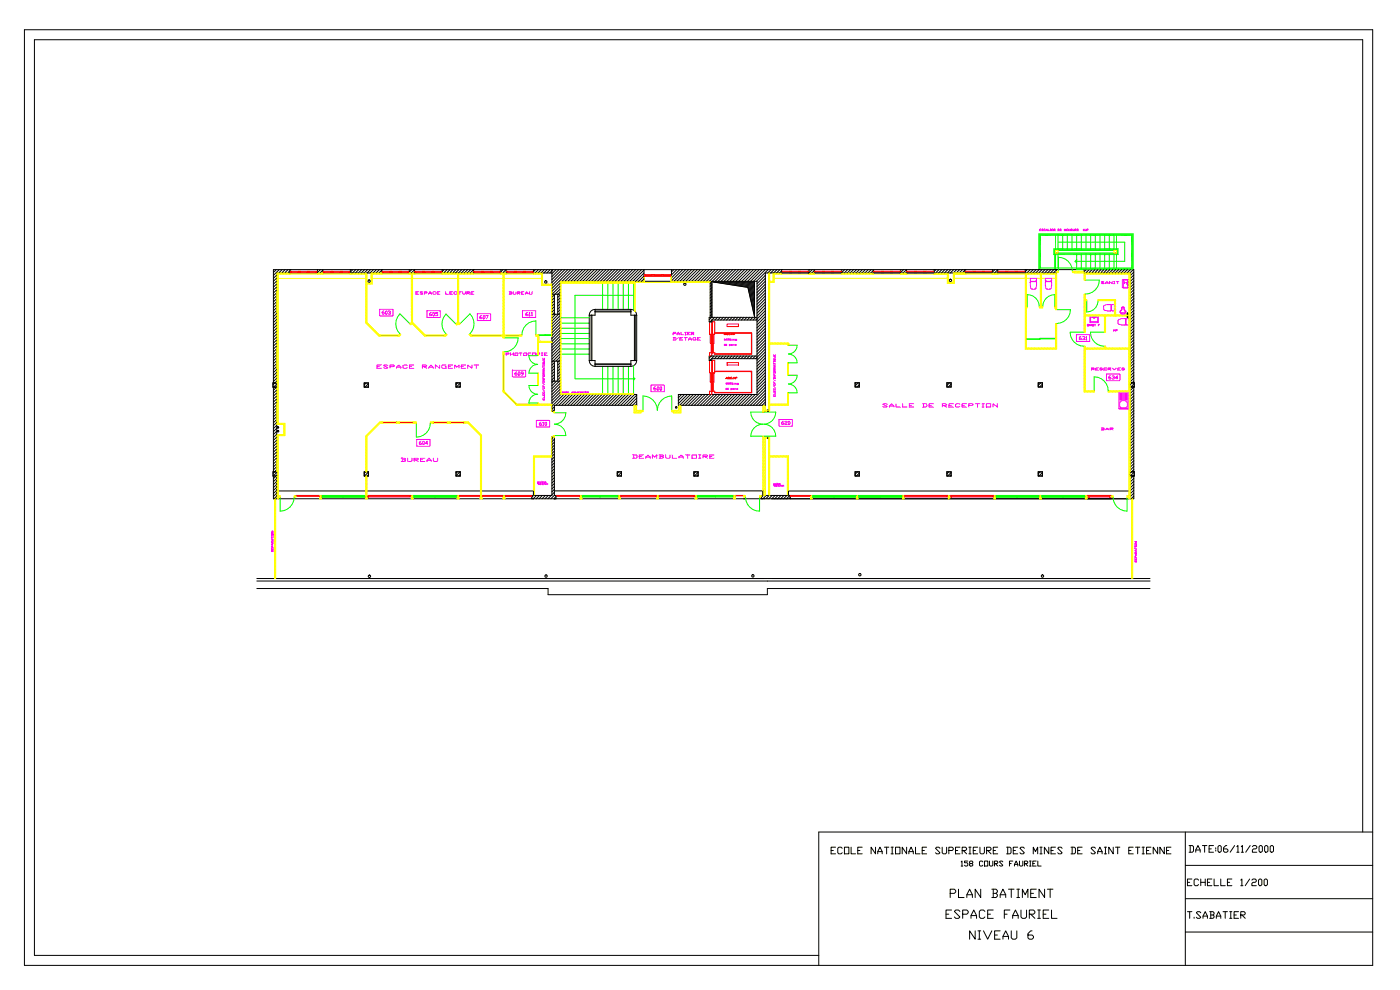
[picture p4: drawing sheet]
<svg xmlns="http://www.w3.org/2000/svg" width="420mm" height="297mm" viewBox="0 0 420 297" stroke-linecap="round" stroke-linejoin="round" font-family="sans-serif">
<g fill="none" stroke="#000" stroke-width=".3">
<path d="M7.3 8.9h404.3v280.4h-404.3zM82.8 80.8l-.8 .8M83 82.4l-1 1M83 83.3l-1 1M83 84.2l-1 1M83 85.1l-1 1M83 85.9l-1 1M83 86.8l-1 1M83 87.7l-1 1M83 88.6l-1 1M83 89.5l-1 1M83 90.4l-1 1"/>
<path d="M83 91.2l-1 1M83 92.1l-1 1M83 93l-1 1M83 93.9l-1 1M83 94.8l-1 1M83 95.7l-1 1M83 96.5l-1 1M83 97.4l-1 1M83 98.3l-1 1M83 99.2l-1 1M83.7 80.8l-1.7 1.7M84.6 80.8l-1 1"/>
<path d="M85.5 80.8l-1 1M86.4 80.8l-1 1M87 81.8h.1M87 80.8h.1M87 80.8v1M87 81.1l-.8 .7M95.2 80.8v1M95.2 80.8h.1M96.1 80.8l-.9 .9M96.8 80.8v1M96.8 81l-.8 .8M105 81.8h.1"/>
<path d="M105 80.8h.1M105 80.8v1M105.8 80.8l-.8 .7M106.7 80.8l-1 1M107.6 80.8l-1 1M108.4 80.8l-1 1M109.3 80.8l-1 1M110.2 80.8l-1 1M111.1 80.8l-1 1M112 80.8l-1 1M112.9 80.8l-1 1M113.7 80.8l-1 1"/>
<path d="M114.5 81.8h.1M114.5 80.8h.1M114.5 80.8v1M114.5 80.9l-.9 .9M122.7 80.8v1M123.3 81.8l1-1v1M123.5 80.8l-.8 .7M124.3 81.7l-.1 .1M132.6 81.8h.1M132.6 80.8h.1M132.6 80.8v1M133.2 80.8l-.6 .6"/>
<path d="M134.1 80.8l-1 1M134.9 80.8l-1 1M135.8 80.8l-1 1M136.7 80.8l-1 1M137.6 80.8l-1 1M138.5 80.8l-1 1M139.4 80.8l-1.1 1M140.2 80.8l-1 1M141.1 80.8l-1 1M142 81.8h.1M142 80.8h.1M142 80.8v1"/>
<path d="M142 80.9l-1 .9M142 81.7l-.1 .1M150.2 80.8v1M150.8 80.8l-.6 .6M151.7 80.8l-1 1M151.8 80.8v1M151.8 81.6l-.2 .2M160 80.8v1M160.6 80.8l-.6 .5M161.4 80.8l-1 1M162.3 80.8l-1 1M163.2 80.8l-1 1"/>
<path d="M164.1 80.8l-1 1M165 80.8l-1 1M165.5 81.8h-82.5v33M165.5 94.2h2.5M165.5 88.2h2.5M165.9 80.8l-1.1 1M166.2 88.2v6M166.2 88.4l-.7 .7M166.2 89.2l-.7 .8M166.2 90.1l-.7 .8M166.2 91l-.7 .8M166.2 91.9l-.7 .7"/>
<path d="M166.2 92.8l-.7 .7M166.2 93.7l-.7 .7M166.6 94.2l-1.1 1.1M166.7 80.8l-1.2 1.2M167.2 88.2v6M167.6 80.8l-2.1 2.1M168 84.8l-2.5 2.5M168 85.7l-2.5 2.5M168 86.6l-1.6 1.6M168 87.5l-.8 .7M168 89.3l-.8 .7M168 88.4l-.8 .7"/>
<path d="M168 90.1l-.8 .8M168 91l-.8 .8M168 91.9l-.8 .8M168 92.8l-.8 .7M168 93.7l-2.5 2.5M168 94.6l-2.5 2.5M168 95.4l-2.5 2.5M168 96.3l-2.5 2.5M168 97.2l-2.5 2.5M168 98.1l-2.5 2.5M168 99l-2.5 2.5M168 99.9l-2.5 2.5"/>
<path d="M168.5 80.8l-3 3M169.4 80.8l-3.9 3.9M170.3 80.8l-4.8 4.8M171.2 80.8l-5.7 5.7M172 80.8l-3.5 3.5M172.9 80.8l-3.5 3.5M173.8 80.8l-3.5 3.5M174.7 80.8l-3.5 3.5M175.6 80.8l-3.5 3.5M176.5 80.8l-3.5 3.5M176.7 94.5v13.6M177.2 94.5v13.6"/>
<path d="M177.3 80.8l-3.5 3.5M177.5 94.5v13.6M178.2 80.8l-3.5 3.5M178.4 92.7a1.75 1.75 0 0 0-1.7 1.8M178.4 92.7v1.8h-1.7M178.4 92.7h10.8M178.4 93.5h10.8M178.4 93.2h10.8M179.1 80.8l-3.5 3.5M180 80.8l-3.5 3.5M180.9 80.8l-3.5 3.5M181.8 80.8l-3.5 3.5"/>
<path d="M182.6 80.8l-3.5 3.5M183.5 80.8l-3.5 3.5M184.4 80.8l-3.5 3.5M185.3 80.8l-3.5 3.5M186.2 80.8l-3.5 3.5M187 80.8l-3.4 3.5M187.9 80.8l-3.5 3.5M188.8 80.8l-3.5 3.5M189.2 92.7a1.75 1.75 0 0 1 1.7 1.8M189.2 92.7v1.8h1.7M189.7 80.8l-3.5 3.5M190.2 94.5v13.6"/>
<path d="M190.5 94.5v13.6M190.6 80.8l-3.5 3.5M190.9 94.5v13.6M191.5 80.8l-3.5 3.5M192.3 80.8l-3.4 3.5M193.1 80.8v3.5M193.1 80.9l-3.4 3.4M193.1 81.8l-2.5 2.5M193.1 82.7l-1.6 1.6M193.1 83.6l-.7 .7M201.3 80.8v3.5M202.1 80.8l-.8 .7"/>
<path d="M202.9 80.8l-1.6 1.6M203.8 80.8l-2.5 2.5M204.7 80.8l-3.4 3.4M205.6 80.8l-3.5 3.5M206.5 80.8l-3.5 3.5M207.4 80.8l-3.5 3.5M208.2 80.8l-3.5 3.5M209.1 80.8l-3.5 3.5M210 80.8l-3.5 3.5M210.9 80.8l-3.5 3.5M211.8 80.8l-3.5 3.5M212.7 80.8l-3.5 3.5"/>
<path d="M213 84.3v10.8M213.5 84.3v10.8M213.5 94.1l-.5 .5M213.5 90.6l-.5 .5M213.5 88.8l-.5 .5M213.5 84.4l-.5 .5M213.5 93.2l-.5 .6M213.5 85.3l-.5 .5M213.5 86.2l-.5 .5M213.5 87.1l-.5 .5M213.5 88l-.5 .4M213.5 89.7l-.5 .5"/>
<path d="M213.5 91.5l-.5 .5M213.5 92.4l-.5 .5M213.5 95l-.8 .8M213.5 80.8l-3.5 3.5M213.7 84.5h12.6v10.4l-2-8.8zM213.9 84.5h.1M214.3 95.1l-1.4 1.3M214.3 84.5l-.1 .1M214.4 80.8l-3.5 3.5M214.6 84.5l-.1 .1M215 84.5l-.2 .2M215.1 95.1l-.8 .8"/>
<path d="M215.3 80.8l-3.5 3.5M215.3 84.5l-.2 .2M215.7 84.5l-.3 .3M216 95.1l-.8 .8M216 84.5l-.3 .3M216.2 80.8l-3.5 3.5M216.4 84.5l-.4 .3M216.8 84.5l-.5 .4M216.9 95.1l-.8 .8M217.1 80.8l-3.5 3.5M217.1 84.5l-.5 .4M217.5 84.5l-.6 .5"/>
<path d="M217.8 95.1l-.8 .8M217.8 84.5l-.5 .5M218 80.8l-3.5 3.5M218.2 84.5l-.6 .6M218.5 84.5l-.6 .6M218.7 95.1l-.8 .8M218.8 80.8l-3.5 3.5M218.9 84.5l-.7 .7M219.2 84.5l-.7 .7M219.6 95.1l-.8 .8M219.6 84.5l-.8 .8M219.7 80.8l-3.5 3.5"/>
<path d="M219.9 84.5l-.8 .8M220.3 84.5l-.9 .9M220.4 95.1l-.8 .8M220.6 80.8l-3.5 3.5M220.6 84.5l-.9 .9M221 84.5l-1 1M221.3 95.1l-.8 .8M221.3 84.5l-1 1M221.5 80.8l-3.5 3.5M221.7 84.5l-1.1 1.1M222 84.5l-1.1 1.1M222.2 95.1l-.8 .8"/>
<path d="M222.4 80.8l-3.5 3.5M222.4 84.5l-1.2 1.2M222.8 84.5l-1.3 1.2M223.1 95.1l-.8 .8M223.1 84.5l-1.3 1.3M223.3 80.8l-3.5 3.5M223.5 84.5l-1.4 1.3M223.8 84.5l-1.3 1.3M224 95.1l-.8 .8M224.1 80.8l-3.5 3.5M224.2 84.5l-1.4 1.4M224.5 84.5l-1.4 1.4"/>
<path d="M224.8 95.1l-.8 .8M224.9 84.5l-1.5 1.5M225 80.8l-3.5 3.5M225.2 84.5l-1.5 1.5M225.6 84.5l-1.6 1.6M225.7 95.1l-.8 .8M225.9 80.8l-3.5 3.5M225.9 84.5l-1.6 1.7M226.3 94.8h-.1M226.3 94.4l-.1 .1M226.3 94.1l-.2 .1M226.3 93.7l-.3 .2"/>
<path d="M226.3 93.4l-.3 .2M226.3 93l-.4 .4M226.3 92.6l-.5 .5M226.3 92.3l-.5 .5M226.3 91.9l-.6 .6M226.3 91.6l-.7 .6M226.3 91.2l-.7 .7M226.3 90.9l-.8 .7M226.3 90.5l-.9 .8M226.3 90.2l-.9 .8M226.3 89.8l-1 1M226.3 89.5l-1.1 1"/>
<path d="M226.3 89.1l-1.1 1.1M226.3 88.8l-1.2 1.1M226.3 88.4l-1.3 1.2M226.3 88.1l-1.3 1.2M226.3 87.7l-1.4 1.3M226.3 87.3l-1.5 1.4M226.3 87l-1.5 1.5M226.3 86.6l-1.6 1.6M226.3 86.3l-1.6 1.6M226.3 85.9l-1.7 1.7M226.3 85.6l-1.8 1.7M226.3 85.2l-1.8 1.8"/>
<path d="M226.3 84.9l-1.9 1.8M226.3 84.5l-2 1.9M226.6 95.1l-.8 .8M226.8 80.8l-3.5 3.5M227 95.1h-14.3v1.3h.8v-.5h13.5M227.7 80.8l-3.5 3.5M228.6 80.8l-3.5 3.5M229.4 80.8l-3.5 3.5M229.5 90.5l-2.5 2.5M229.5 88.7l-2.5 2.5M229.5 86.9l-2.5 2.5M229.5 85.2l-2.5 2.5"/>
<path d="M229.5 83.4l-2.5 2.5M229.5 82.5l-2.5 2.5M229.5 86l-2.5 2.5M229.5 91.3l-2.5 2.5M229.5 92.2l-2.5 2.5M229.5 93.1l-2.8 2.8M229.5 94.9l-2.5 2.5M229.5 95.8l-2.5 2.5M229.5 97.5l-2.5 2.5M229.5 98.4l-2.5 2.5M229.5 84.3l-2.5 2.5M229.5 87.8l-2.5 2.5"/>
<path d="M229.5 89.6l-2.5 2.5M229.5 94l-2.5 2.5M229.5 99.3l-2.5 2.5M229.5 96.6l-2.5 2.5M230.3 80.8l-3.5 3.5M231.2 80.8l-1 1M232.1 80.8l-1 1M233 80.8l-1 1M233.9 80.8l-1 1M234.3 80.8h.1M234.3 80.8v1M234.3 81.2l-.6 .6"/>
<path d="M242.6 80.8v1l1-1M242.7 80.8l-.1 .1M244.2 80.8v1M244.2 81.1l-.7 .7M252.4 80.8v1M253.3 80.8l-.9 .9M254.2 80.8l-1 1M255.1 80.8l-1 1M255.9 80.8l-1 1M256.8 80.8l-1 1M257.7 80.8l-1 1M258.6 80.8l-1 1"/>
<path d="M259.5 80.8l-1 1M260.4 80.8l-1 1M261.2 80.8l-1 1M261.9 80.8v1M261.9 81.1l-.8 .7M270.1 80.8v1M270.8 81.8l1.1-1v1M271 80.8l-.9 .8M271.9 81.7l-.2 .1M280.1 80.8h.1M280.1 80.8v1M280.7 80.8l-.6 .6"/>
<path d="M281.6 80.8l-1 1M282.4 80.8l-1 1M283.3 80.8l-1 1M284.2 80.8l-1 1M285.1 80.8l-1 1M286 80.8l-1 1M286.9 80.8l-1.1 1M287.7 80.8l-1 1M288.6 80.8l-1 1M289.3 80.8h.1M289.3 80.8v1M289.3 81l-.8 .8"/>
<path d="M297.6 80.8v1M298.2 81.8l1-1v1M298.3 80.8l-.7 .7M299.2 81.7l-.1 .1M307.4 80.8h.1M307.4 80.8v1M308 80.8l-.6 .6M308.9 80.8l-1 1M309.8 80.8l-1 1M310.7 80.8l-1 1M311.6 80.8l-1 1M312.5 80.8l-1 1"/>
<path d="M313.3 80.8l-1 1M314.2 80.8l-1 1M315.1 80.8l-1 1M316 80.8l-1 1M316.8 80.8h.1M316.8 80.8v1h-87.3v39.7h-26.1v-3.3h23.6v-33.9h-59v33.9h22.9v3.3h-24.7v1.7h-.7v-42.4M316.8 80.8l-.9 1M316.8 81.7v.1M325.1 80.8v1h13.9v32.9M325.7 80.8l-.6 .6M326.6 80.8l-1 1M327.5 80.8l-1 1"/>
<path d="M328.4 80.8l-1 1M329.2 80.8l-1 1M330.1 80.8l-1 1M331 80.8l-1 1M331.9 80.8l-1 1M332.8 80.8l-1 1M333.7 80.8l-1 1M334.5 80.8l-1 1M335.4 80.8l-1 1M336.3 80.8l-1 1M337.2 80.8l-1 1M338.1 80.8l-1 1"/>
<path d="M339 80.8l-1 1M339.8 80.8l-1 1M340 86.8l-1 1M340 87.7l-1 1M340 81.5l-1 1M340 82.4l-1 1M340 83.3l-1 1M340 84.2l-1 1M340 85.1l-1 1M340 86l-1 1M340 88.6l-1 1M340 89.5l-1 1"/>
<path d="M340 90.4l-1 1M340 91.3l-1 1M340 92.1l-1 1M340 93l-1 1M340 93.9l-1 1M340 94.8l-1 1M340 95.7l-1 1M340 96.6l-1 1M340 97.4l-1 1M340 98.3l-1 1M340 99.2l-1 1M81.9 114.8h1.2v1.2h-1.2z"/>
<path d="M82 116v25.4M83 116v25.4M83 100.1l-1 1M83 101l-1 1M83 101.8l-1 1M83 102.7l-1 1M83 103.6l-1 1M83 104.5l-1 1M83 105.4l-1 1M83 106.3l-1 1M83 107.1l-1 1M83 108l-1 1"/>
<path d="M83 108.9l-1 1M83 109.8l-1 1M83 110.7l-1 1M83 111.6l-1 1M83 112.4l-1 1M83 113.3l-1 1M83 114.2l-1.1 1.1M83 116.9l-1 1M83 117.7l-1 1M83 118.6l-1 1M83 119.5l-1 1M83.1 115l-1.1 1.1"/>
<path d="M83.1 115.8l-1.1 1.2M109.2 114.8h1.3v1.2h-1.3zM109.8 114.8l-.6 .6M110.5 115l-1.1 1M110.5 115.9l-.2 .1M136.7 114.7h1.3v1.3h-1.3zM137.2 114.7l-.5 .5M138 114.8l-1.2 1.2M138 115.7l-.3 .3M165.5 114.2h2.5M165.5 108.2h2.5M166.2 108.2v6"/>
<path d="M166.2 108.7l-.7 .7M166.2 109.6l-.7 .7M166.2 110.4l-.7 .8M166.2 111.3l-.7 .8M166.2 112.2l-.7 .8M166.2 113.1l-.7 .7M166.2 114l-.7 .7M166.9 114.2l-1.4 1.4M167.2 108.2v6M168 100.7l-2.5 2.5M168 101.6l-2.5 2.5M168 102.5l-2.5 2.5"/>
<path d="M168 103.4l-2.5 2.5M168 104.3l-2.5 2.5M168 105.2l-2.5 2.5M168 106l-2.5 2.5M168 106.9l-1.3 1.3M168 107.8l-.8 .8M168 108.7l-.8 .7M168 109.6l-.8 .7M168 110.5l-.8 .7M168 111.3l-.8 .8M168 112.2l-.8 .8M168 113.1l-.8 .8"/>
<path d="M168 114l-2.5 2.5M168 114.9l-2.5 2.5M168 115.8l-2.5 2.5M168 116.6l-2.5 2.5M168 117.5l-2.5 2.5M168.2 118.2l-2.7 2.7M169.1 118.2l-3.6 3.6M169.9 118.2l-3.2 3.3M170.8 118.2l-3.2 3.3M171.7 118.2l-3.2 3.3M172.6 118.2l-3.3 3.3M173.5 118.2l-3.3 3.3"/>
<path d="M174.4 118.2l-3.3 3.3M175.2 118.2l-3.2 3.3M176.1 118.2l-3.2 3.3M176.7 108.1a1.75 1.75 0 0 0 1.7 1.7M176.7 108.1h1.7v1.7M177 118.2l-3.2 3.3M177.9 118.2l-3.3 3.3M178.4 109.8h10.8M178.4 109.3h10.8M178.4 109h10.8M178.8 118.2l-3.3 3.3M179.7 118.2l-3.3 3.3"/>
<path d="M180.5 118.2l-3.2 3.3M181.4 118.2l-3.2 3.3M182.3 118.2l-3.2 3.3M183.2 118.2l-3.3 3.3M184.1 118.2l-3.3 3.3M185 118.2l-3.3 3.3M185.8 118.2l-3.2 3.3M186.7 118.2l-3.2 3.3M187.6 118.2l-3.2 3.3M188.5 118.2l-3.3 3.3M189.4 118.2l-3.3 3.3M190.3 118.2l-3.3 3.3"/>
<path d="M190.9 108.1a1.75 1.75 0 0 1-1.7 1.7M190.9 108.1h-1.7v1.7M190.9 118.4l-3 3.1M190.9 119.3l-2.1 2.2M203.5 118.2l-.1 .1M204.4 118.2l-1 1M205.3 118.2l-1.9 1.9M206.2 118.2l-2.8 2.8M207 118.2l-3.2 3.3M207.9 118.2l-3.2 3.3M208.8 118.2l-3.2 3.3M209.7 118.2l-3.3 3.3"/>
<path d="M210.6 118.2l-3.3 3.3M211.5 118.2l-3.3 3.3M212.3 118.2l-3.2 3.3M213.2 118.2l-3.2 3.3M213.3 106.7l-.6 .6M214.1 118.2l-3.2 3.3M214.1 106.7l-1.3 1.3M215 118.2l-3.3 3.3M215 106.7l-.8 .8M215.9 118.2l-3.3 3.3M215.9 106.7l-.8 .8M216.8 118.2l-3.3 3.3"/>
<path d="M216.8 106.7l-.8 .8M217.6 118.2l-3.2 3.3M217.7 106.7l-.8 .8M218.5 118.2l-3.2 3.3M218.6 106.7l-.8 .8M219.4 118.2l-3.2 3.3M219.4 106.7l-.8 .8M220.3 118.2l-3.3 3.3M220.3 106.7l-.8 .8M221.2 118.2l-3.3 3.3M221.2 106.7l-.8 .8M222 118.2l-3.2 3.3"/>
<path d="M222.1 106.7l-.8 .8M222.9 118.2l-3.2 3.3M223 106.7l-.8 .8M223.8 118.2l-3.2 3.3M223.9 106.7l-.8 .8M224.7 118.2l-3.2 3.3M224.7 106.7l-.8 .8M225.6 118.2l-3.3 3.3M225.6 106.7l-.8 .8M226.5 118.2l-3.3 3.3M226.5 106.7l-.8 .8M227 106.7h-14.3v1.3h.8v-.5h13.5"/>
<path d="M229.5 100.2l-2.5 2.5M229.5 101.1l-2.5 2.5M229.5 102.8l-2.5 2.5M229.5 103.7l-2.5 2.5M229.5 104.6l-2.9 2.9M229.5 101.9l-2.5 2.5M229.5 105.5l-2.5 2.5M229.5 106.4l-2.5 2.5M229.5 107.2l-2.5 2.5M229.5 108.1l-2.5 2.5M229.5 109l-2.5 2.5M229.5 109.9l-2.5 2.5"/>
<path d="M229.5 110.8l-2.5 2.5M229.5 111.7l-2.5 2.5M229.5 112.5l-2.5 2.5M229.5 113.4l-2.5 2.5M229.5 114.3l-2.5 2.5M229.5 115.2l-2.5 2.5M229.5 116.1l-5.4 5.4M229.5 117l-4.5 4.5M229.5 117.8l-3.6 3.7M229.5 118.7l-2.7 2.8M229.5 119.6l-1.9 1.9M256.4 114.7h1.3v1.3h-1.3z"/>
<path d="M256.5 114.7l-.1 .1M257.3 114.7l-.9 .9M257.7 115.3l-.7 .7M283.9 114.7h1.3v1.3h-1.3zM284.7 114.7l-.8 .8M285.2 115.1l-.9 .9M311.3 114.7h1.3v1.3h-1.3zM312.1 114.7l-.8 .8M312.6 115.1l-.9 .9M338.9 114.7h1.2v1.3h-1.2zM339 116v25.4M340 114.7v-33.9h-258v34"/>
<path d="M340 116v25.4M340 100.1l-1 1M340 101l-1 1M340 101.9l-1 1M340 102.7l-1 1M340 103.6l-1 1M340 104.5l-1 1M340 105.4l-1 1M340 106.3l-1 1M340 107.2l-1 1M340 108l-1 1M340 108.9l-1 1"/>
<path d="M340 109.8l-1 1M340 110.7l-1 1M340 111.6l-1 1M340 112.5l-1 .9M340 113.3l-1 1M340 114.2l-1.1 1.1M340 116.9l-1 1M340 117.8l-1 .9M340 118.6l-1 1M340 119.5l-1 1M340.1 115l-1.1 1.1M340.1 115.9l-1.1 1.1"/>
<path d="M83 121.3l-1 1M83 122.2l-1 1M83 123l-1 1M83 131.9l-1 1M83 132.8l-1 1M83 133.6l-1 1M83 134.5l-1 1M83 135.4l-1 1M83 136.3l-1 1M83 137.2l-1 1M83 138.1l-1 1M83 138.9l-1 1"/>
<path d="M83 120.4l-1 1M83 123.9l-1 1M83 124.8l-1 1M83 125.7l-1 1M83 126.6l-1 1M83 127.5l-1 1M83 128.3l-1 1M83 129.2l-1 1M83 130.1l-1 1M83 131l-1 1M83 139.8l-1 1M166 131l-.5 .5"/>
<path d="M166.2 121.9l-.7 .8M166.2 122.8l-.4 .4M166.2 131.6l-.7 .8M166.2 133.4l-.7 .7M166.2 134.3l-.7 .7M166.2 136l-.7 .8M166.2 138.7l-.7 .7M166.2 132.5l-.7 .8M166.2 135.2l-.7 .7M166.2 136.9l-.7 .8M166.2 137.8l-.7 .8M166.2 139.6l-.7 .7"/>
<path d="M190.9 120.2l-1.2 1.3M190.9 121.1l-.4 .4M229.5 120.5l-1 1M229.5 121.4l-.1 .1M230.1 122.9h.3M230.1 123h.3M230.1 123.1h.3M230.1 123.2h.3M230.1 131v.3M230.2 122.9v.3M230.2 131l.1 .3M230.3 122.9v.3"/>
<path d="M230.3 131v.3M230.4 122.9v.3M230.4 131.2h-.3M230.4 131.1h-.3M230.4 131h-.3M340 120.4l-1 1M340 121.3l-1 1M340 122.2l-1 1M340 123l-1 1.1M340 123.9l-1 1M340 124.8l-1 1M340 125.7l-1 1"/>
<path d="M340 126.6l-1 1M340 127.5l-1 1M340 128.3l-1 1M340 129.2l-1 1M340 130.1l-1 1M340 131l-1 1M340 131.9l-1 1M340 132.8l-1 1M340 133.6l-1 1M340 134.5l-1 1M340 135.4l-1 1M340 136.3l-1 1"/>
<path d="M340 137.2l-1 1M340 138.1l-1 1M340 138.9l-1 1M340 139.8l-1 1M81.9 141.4h1.2v1.2h-1.2zM82 142.6v6.9h1v-6.9M83 140.7l-1.1 1.1M83 143.4l-1 1M83 144.2l-1 1M83 145.1l-1 1M83 146l-1 1M83 146.9l-1 1"/>
<path d="M83 147.8l-1 1M83 148.7l-.8 .8M83.1 141.4l-1.2 1.2M83.1 142.3l-1.1 1.2M83.4 147.1h26.2M109.2 141.4h1.3v1.2h-1.3zM109.7 141.4l-.5 .4M110 147.1h34M110.5 142.4l-.3 .2M110.5 141.5l-1.2 1.1M136.8 141.4h1.2v1.2h-1.2zM137 141.4l-.2 .3"/>
<path d="M137.9 141.4l-1.1 1.2M138 142.2l-.4 .4M144.4 147.1h15.6v1.4l-.5 .5M159.5 149.5v-1h6v-17.5h.7v17.5h.5v1M160.9 148.5l-1 1M161.8 148.5l-1 1M162.6 148.5l-1 1M163.5 148.5l-1 1M164.4 148.5l-1 1M165.3 148.5l-1 1M166.2 149.5h.1M166.2 147.1h62.5v1.4"/>
<path d="M166.2 148.4l-1 1.1M166.2 143.1l-.7 .8M166.2 141.3l-.7 .8M166.2 144l-.7 .7M166.2 145.8l-.7 .7M166.2 140.5l-.7 .7M166.2 142.2l-.7 .8M166.2 146.6l-.7 .8M166.2 144.9l-.7 .7M166.2 147.5l-.7 .8M166.7 148.8l-.6 .7M185.1 141.4h1.2v1.2h-1.2z"/>
<path d="M185.6 141.4l-.5 .5M186.3 141.6l-1 1M186.3 142.4l-.2 .2M208.1 141.4h1.2v1.2h-1.2zM208.6 141.4l-.5 .5M209.3 141.5l-1.1 1.1M209.3 142.4l-.2 .2M223 149.5h.1M228.3 149.5v-1h8.6v1M228.9 148.5l-.6 .6M229.8 148.5l-1 1M230.6 148.5l-.9 1"/>
<path d="M231.5 148.5l-1 1M232.4 148.5l-1 1M233.3 148.5l-1 1M234.2 148.5l-1 1M235.1 148.5l-1 1M235.9 148.5l-1 1M236.8 148.5l-1 1M236.9 149.3l-.2 .2M256.4 141.4h1.3v1.2h-1.3zM257.2 141.4l-.8 .7M257.7 141.8l-.9 .8M283.9 141.4h1.3v1.3h-1.3z"/>
<path d="M284.5 141.4l-.6 .6M285.2 141.6l-1 1.1M285.2 142.5l-.1 .2M311.3 141.4h1.3v1.3h-1.3zM311.9 141.4l-.6 .6M312.6 141.6l-1.1 1.1M312.6 142.5l-.2 .2M338.5 147.1h-102.1v1.4M338.9 141.4h1.2v1.2h-1.2zM339 142.6v6.9M340 140.7l-1.1 1.1M340 142.6v6.9h-256.5"/>
<path d="M340 143.4l-1 1M340 144.2l-1 1M340 145.1l-1 1M340 146l-1 1M340 146.9l-1 1M340 147.8l-1 1M340 148.7l-.8 .8M340.1 141.5l-1.2 1.1M340.1 142.4l-1.1 1.1M77 173.4h267.9M77 174.1h267.9M77 176.4h87.3v1.8h65.8v-1.8h114.8"/>
<path d="M249.2 254.9h.7M250.5 253.9h-1.3v2h1.3M252.5 254.2l-.3-.3h-.7l-.3 .3v1.4l.3 .3h.7l.3-.3M253.2 253.9h1.3v2h-1.3zM255.2 253.9v2h1.3M257.2 254.9h.7M258.5 253.9h-1.3v2h1.3M262.5 253.9v2l-1.3-2v2M263.2 255.9v-.7l.7-1.3 .6 1.3v.7M263.2 255.2h1.3M265.2 253.9h1.3M265.9 253.9v2"/>
<path d="M267.2 255.9h.7M267.2 253.9h.7M267.5 253.9v2M268.5 253.9h1.4v2h-1.4zM271.9 253.9v2l-1.4-2v2M272.5 255.9v-.7l.7-1.3 .7 1.3v.7M272.5 255.2h1.4M274.5 253.9v2h1.4M276.5 254.9h.7M277.9 253.9h-1.4v2h1.4M281.9 254.2l-.4-.3h-.6l-.4 .3 1.4 1.4-.4 .3h-.6l-.4-.3M282.5 253.9v1.7l.4 .3h.6l.4-.3v-1.7"/>
<path d="M284.5 254.9h1l.4-.7-.4-.3h-1v2M286.5 254.9h.7M287.8 253.9h-1.3v2h1.3M288.2 258.3l.3-.3v1.5M288.2 259.5h.5M288.5 254.9h1l.3-.7-.3-.3h-1v2M288.9 254.9l.9 1M290.2 258h-1v.5h.8l.2 .3v.5l-.2 .2h-.5l-.3-.2M290.5 255.9h.7M290.5 253.9h.7M290.8 253.9v2M291 258.8l-.3-.3 .3-.5h.5l.2 .3-.2 .5h-.5l-.3 .2 .3 .5h.5l.2-.2-.2-.5"/>
<path d="M291.8 254.9h.7M293.2 253.9h-1.4v2h1.4M293.8 253.9v1.7l.4 .3h.6l.4-.3v-1.7M294.7 258.3l-.2-.3h-.5l-.3 .3v1l.3 .2h.5l.2-.2M295.2 258h1v1.5h-1zM295.8 254.9h1l.4-.7-.4-.3h-1v2M296.2 254.9l1 1M296.7 258v1.3l.3 .2h.5l.2-.2v-1.3M297.8 254.9h.7M298.2 258.8h.8l.2-.5-.2-.3h-.8v1.5M298.5 258.8l.7 .7M299.2 253.9h-1.4v2h1.4"/>
<path d="M300.7 258.3l-.2-.3h-.5l-.3 .3 1 1-.2 .2h-.5l-.3-.2M301.8 253.9h1l.4 .3v1.4l-.4 .3h-1M302.2 253.9v2M302.7 258.8h.5M303.7 258h-1v1.5M303.8 254.9h.7M304.2 259.5v-.5l.5-1 .5 1v.5M304.2 259h1M305.2 253.9h-1.4v2h1.4M305.7 258v1.3l.3 .2h.4l.3-.2v-1.3M307.2 254.2l-.4-.3h-.6l-.4 .3 1.4 1.4-.4 .3h-.6l-.4-.3M307.2 258.8h.7l.3-.5-.3-.3h-.7v1.5"/>
<path d="M307.4 258.8l.8 .7M308.7 259.5h.5M308.7 258h.5M308.9 258v1.5M309.7 258.8h.5M309.8 255.9v-2l.7 1.3 .7-1.3v2M310.7 258h-1v1.5h1M311.2 258v1.5h1M311.8 255.9h.7M311.8 253.9h.7M312.2 253.9v2M314.5 253.9v2l-1.3-2v2"/>
<path d="M315.2 254.9h.6M316.5 253.9h-1.3v2h1.3M318.5 254.2l-.3-.3h-.7l-.3 .3 1.3 1.4-.3 .3h-.7l-.3-.3M321.2 253.9h1l.3 .3v1.4l-.3 .3h-1M321.5 253.9v2M323.2 254.9h.6M324.5 253.9h-1.3v2h1.3M328.5 254.2l-.3-.3h-.7l-.3 .3 1.3 1.4-.3 .3h-.7l-.3-.3M329.2 255.9v-.7l.6-1.3 .7 1.3v.7M329.2 255.2h1.3M331.1 255.9h.7M331.1 253.9h.7"/>
<path d="M331.5 253.9v2M333.8 253.9v2l-1.3-2v2M334.5 253.9h1.3M335.1 253.9v2M338.5 254.9h.6M339.8 253.9h-1.3v2h1.3M340.5 253.9h1.3M341.1 253.9v2M342.5 255.9h.6M342.5 253.9h.6M342.8 253.9v2M343.8 254.9h.7"/>
<path d="M345.1 253.9h-1.3v2h1.3M347.1 253.9v2l-1.3-2v2M349.1 253.9v2l-1.3-2v2M349.8 254.9h.7M351.1 253.9h-1.3v2h1.3M355.4 259.3h56.2M355.4 249.3v40M356.6 253.4h1l.3 .3v1.4l-.3 .3h-1M356.9 253.4v2M358.6 255.4v-.7l.6-1.3 .7 1.3v.7M358.6 254.7h1.3M360.6 253.4h1.3"/>
<path d="M361.2 253.4v2M362.6 254.4h.6M363.9 253.4h-1.3v2h1.3M364.5 254.1v.3M364.5 254.7v.4M365.5 253.4l.7 .3v1.4l-.3 .3-.7-.3v-1.4zM367.9 253.4h-.4l-.6 .7v1l.3 .3h.7l.3-.3v-.4l-.3-.3h-1M370.2 253.4l-1.3 2M370.9 253.7l.3-.3v2M370.9 255.4h.6M372.2 253.7l.3-.3v2M372.2 255.4h.7"/>
<path d="M374.9 253.4l-1.4 2M375.5 253.7l.4-.3h.6l.4 .3-.4 .7h-.6l-.4 .3v.7h1.4M377.5 253.7l.4-.3 .6 .3v1.4l-.3 .3-.7-.3zM379.2 253.7l.3-.3 .7 .3v1.4l-.3 .3-.7-.3zM380.9 253.7l.3-.3 .7 .3v1.4l-.4 .3-.6-.3zM408.6 249.3v-237.4h-398.3v274.4h235.2M411.6 249.3h-166.1v40M283.7 274h.8M284.9 267.7h1.3l.4-.4v-.4l-.4-.4h-1.3v2.5M285.3 272.7h-1.6v2.5h1.6M287.4 266.5v2.5h1.7M287.8 273.1l-.4-.4h-.8l-.4 .4 1.6 1.7-.4 .4h-.8l-.4-.4"/>
<path d="M288.7 274h1.2l.4-.4v-.5l-.4-.4h-1.2v2.5M289.9 269v-.9l.8-1.6 .9 1.6v.9M289.9 268.1h1.7M291.2 275.2v-.8l.8-1.7 .8 1.7v.8M291.2 274.4h1.6M292.4 279v2.5l-1.7-2.5v2.5M293.2 279h.9M293.7 279v2.5M294.1 266.5v2.5l-1.7-2.5v2.5M294.9 279l1.3 2.5 1.2-2.5M295.3 273.1l-.4-.4h-.8l-.4 .4v1.7l.4 .4h.8l.4-.4M296.2 274h.8"/>
<path d="M297.4 266.5h1.3l.4 .4v.4l-.4 .4M297.8 267.7h.9l.4 .4v.5l-.4 .4h-1.3M297.8 272.7h-1.6v2.5h1.6M297.8 266.5v2.5M299.9 269v-.9l.8-1.6 .9 1.6v.9M299.9 279h-1.7v2.5h1.7M299.9 268.1h1.7M301.2 274h.8M302.4 266.5h1.7M302.8 272.7h-1.6v2.5M303.2 279v2l.5 .5h.8l.4-.5v-2M303.2 266.5v2.5"/>
<path d="M303.7 275.2v-.8l.8-1.7 .8 1.7v.8M303.7 274.4h1.6M304.9 266.5h.8M304.9 269h.8M305.3 266.5v2.5M306.2 272.7v2.1l.4 .4h.8l.4-.4v-2.1M306.6 269v-2.5l.8 1.6 .8-1.6v2.5M308.7 274h1.2l.4-.4v-.5l-.4-.4h-1.2v2.5M309.1 267.7h.8M309.1 274l1.2 1.2M309.5 279h-.4l-.9 .8v1.2l.5 .5h.8l.4-.5v-.4l-.4-.4h-1.3M310.7 266.5h-1.6v2.5h1.6"/>
<path d="M311.1 275.2h.9M311.1 272.7h.9M311.6 272.7v2.5M312.8 274h.8M313.2 266.5v2.5l-1.6-2.5v2.5M314.1 266.5h1.6M314.5 272.7h-1.7v2.5h1.7M314.9 266.5v2.5M315.3 272.7v2.5h1.7M355.4 269.3h56.2M355.4 279.3h56.2M356.1 264.4h.6"/>
<path d="M356.1 273.2h1.3M356.7 273.2v2M357.4 263.4h-1.3v2h1.3M358.1 274.9v.3M359.4 263.8l-.3-.4h-.7l-.3 .4v1.3l.3 .3h.7l.3-.3M360.1 273.5l-.4-.3h-.6l-.4 .3 1.4 1.4-.4 .3h-.6l-.4-.3M360.1 264.4h1.3M360.1 263.4v2M360.7 275.2v-.7l.7-1.3 .7 1.3v.7M360.7 274.5h1.4M361.4 263.4v2M362.1 264.4h.6"/>
<path d="M362.7 273.2h1l.4 .3-.4 .7M363.1 274.2h.6l.4 .7-.4 .3h-1M363.1 273.2v2M363.4 263.4h-1.3v2h1.3M364.1 263.4v2h1.3M364.7 275.2v-.7l.7-1.3 .7 1.3v.7M364.7 274.5h1.4M366.1 263.4v2h1.3M366.7 273.2h1.4M367.4 273.2v2M368.1 264.4h.6M368.7 275.2h.7"/>
<path d="M368.7 273.2h.7M369.1 273.2v2M369.4 263.4h-1.3v2h1.3M370.1 274.2h.6M371.4 273.2h-1.3v2h1.3M372.1 263.8l.3-.4v2M372.1 274.2h1l.3-.7-.3-.3h-1v2M372.1 265.4h.6M372.4 274.2l1 1M374.7 263.4l-1.3 2M375.4 263.8l.3-.4h.7l.3 .4v.3l-.3 .3h-.7l-.3 .4v.6h1.3M377.7 263.4l.7 .4v1.3l-.3 .3h-.4l-.3-.3v-1.3z"/>
<path d="M379.1 263.8l.3-.4 .7 .4v1.3l-.4 .3h-.3l-.3-.3zM293.2 281.5h.9M298.2 280.2h.9M300.7 281.5v-.9l.9-1.6 .8 1.6v.9M300.7 280.6h1.7"/>
<circle cx="110.7" cy="84.2" r=".37"/>
<circle cx="163.7" cy="84.5" r=".37"/>
<circle cx="205.4" cy="85.2" r=".38"/>
<circle cx="285" cy="84" r=".38"/>
<circle cx="338.2" cy="95" r=".25"/>
<circle cx="338.2" cy="94" r=".25"/>
<circle cx="83.3" cy="128.1" r=".25"/>
<circle cx="83.4" cy="129.2" r=".25"/>
<circle cx="202.8" cy="122.1" r=".25"/>
<circle cx="110.8" cy="172.7" r=".37"/>
<circle cx="163.7" cy="172.6" r=".37"/>
<circle cx="225.8" cy="172.6" r=".37"/>
<circle cx="257.8" cy="172.2" r=".37"/>
<circle cx="312.6" cy="172.6" r=".38"/>
</g>
<g fill="none" stroke="#0f0" stroke-width=".3">
<path d="M312 70.9v.1M312 71.1v.2M312 71.4v.2M312 71.7v.1M312 72v.1M312 72.3v.1M312 72.5v.2M312 72.8v.2M312 73.1v.2M312 73.4v.1M312 73.7v.1M312 74v.1"/>
<path d="M312 74.2v.2M312 74.5v.2M312 74.8v.1M312 75.1v.1M312 75.4v.1M312 75.6v.2M312 75.9v.2M312 76.2v.2M312 76.5v.1M312 76.8v.1M312 77.1v.1M312 77.3v.2"/>
<path d="M312 77.6v.2M312 77.9v.1M312 78.2v.1M312 78.5v.1M312 78.8v.1M312 79v.2M312 79.3v.2M312 79.6v.1M312 79.9v.1M312.2 70.6l-.2 .1M312.3 70.6h.2M312.6 70.6h.1"/>
<path d="M312.9 70.6h.1M313.2 70.6h.1M313.5 70.6h.1M313.7 70.6h.2M314 70.6h.2M314.3 70.6h.1M314.6 70.6h.1M314.9 70.6h.1M315.1 70.6h.2M315.4 70.6h.2M315.7 70.6h.2M316 70.6h.1"/>
<path d="M316 76.2l.1 .1M316 74.8v.1M316 75.1v.1M316 75.4v.1M316 75.6v.2M316 75.9v.2M316.1 74.5l-.1 .2M316.2 74.5h.2M316.3 76.3h.1M316.3 70.6h.1M316.5 75.1h18.3v.7h-18.3zM316.5 76.1h18.5v-1.3h-18.7v6"/>
<path d="M316.5 70.6v.1M316.5 70.9v.1M316.5 71.1v.2M316.5 71.4v.2M316.5 71.7v.1M316.5 72v.1M316.5 72.3v.1M316.5 72.5v.2M316.5 72.8v.2M316.5 73.1v.2M316.5 73.4v.1M316.5 73.7v.1"/>
<path d="M316.5 74v.1M316.5 74.2v.2M316.5 74.8v.1M316.5 75.9v4.9M316.5 76.3h.2M316.6 70.6h.1M316.7 74.5l-.2 .2M316.8 74.5h.2M316.8 76.3h.2M316.8 70.6h.2M317.1 74.5h.1M317.1 70.6h.2"/>
<path d="M317.2 70.3v4.5M317.3 75.8v.2M317.3 76.2l-.2 .1M317.3 76.4v.2M317.3 76.7v.2M317.3 77v.1M317.3 77.3v.1M317.3 77.6v.1M317.3 77.9v.1M317.3 78.1v.2M317.3 78.4v.2M317.3 78.7v.1"/>
<path d="M317.3 79v.1M317.3 79.3v.1M317.3 79.5v.2M317.3 79.8v.2M317.3 72.6h20v5.7h-14.5M317.4 74.5h.1M317.4 76.3h.1M317.4 70.6h.1M317.7 74.5h.1M317.7 76.3h.1M317.7 70.6h.1M317.9 74.5h.2"/>
<path d="M317.9 76.3h.2M318 70.6h.1M318.2 74.5h.2M318.2 76.3h.2M318.2 70.6h.2M318.5 74.5h.1M318.5 76.3h.2M318.5 70.6h.2M318.7 70.3v4.5M318.8 74.5h.1M318.8 76.3h.1M318.8 70.6h.2"/>
<path d="M319.1 74.5h.1M319.1 76.3h.1M319.1 70.6h.1M319.4 74.5h.1M319.4 76.3h.1M319.4 70.6h.1M319.6 74.5h.2M319.6 76.3h.2M319.7 70.6h.1M319.9 74.5h.2M319.9 76.3h.2M319.9 70.6h.2"/>
<path d="M320 70.3v4.5M320.2 74.5h.1M320.2 76.3h.1M320.2 70.6h.2M320.5 74.5h.1M320.5 76.3h.1M320.5 70.6h.1M320.8 74.5h.1M320.8 76.3h.1M320.8 70.6h.1M321 74.5h.2M321 76.3h.2"/>
<path d="M321.1 70.6h.1M321.3 74.5h.2M321.3 76.3h.2M321.3 70.6h.2M321.4 70.3v4.5M321.6 74.5h.1M321.6 76.3h.2M321.6 70.6h.2M321.9 74.5h.1M321.9 76.3h.1M321.9 70.6h.2M322.2 74.5h.1"/>
<path d="M322.2 76.3h.1M322.2 70.6h.1M322.5 74.5h.1M322.5 76.3h.1M322.5 70.6h.1M322.7 74.5h.2M322.7 76.3h.2M322.8 70.6h.1M322.8 70.3v4.5M322.8 76v4.8h17v-10.7h-28.3v10.7M322.9 77.8l-.6 .5 .6 .5M323 74.5h.2"/>
<path d="M323 76.3h.2M323 70.6h.2M323.3 74.5h.1M323.3 76.3h.1M323.3 70.6h.2M323.6 74.5h.1M323.6 76.3h.1M323.6 70.6h.1M323.9 74.5h.1M323.9 76.3h.1M323.9 70.6h.1M324.1 74.5h.2"/>
<path d="M324.1 76.3h.2M324.2 70.6h.1M324.2 70.3v4.5M324.2 76.1v4.4M324.4 74.5h.2M324.4 76.3h.2M324.5 70.6h.1M324.7 74.5h.1M324.7 76.3h.2M324.7 70.6h.2M325 74.5h.1M325 76.3h.1"/>
<path d="M325 70.6h.2M325.3 74.5h.1M325.3 76.3h.1M325.3 70.6h.1M325.6 74.5h.1M325.6 76.3h.1M325.6 70.6h.1M325.6 70.3v4.5M325.6 76.1v4.4M325.8 74.5h.2M325.8 76.3h.2M325.9 70.6h.1"/>
<path d="M326.1 74.5h.2M326.1 76.3h.2M326.1 70.6h.2M326.4 74.5h.1M326.4 76.3h.1M326.4 70.6h.2M326.7 74.5h.1M326.7 76.3h.1M326.7 70.6h.1M327 74.5h.1M327 76.3h.1M327 70.6h.1"/>
<path d="M327 70.3v4.5M327 76.1v4.4M327.2 74.5h.2M327.3 76.3h.1M327.3 70.6h.1M327.5 74.5h.2M327.5 76.3h.2M327.6 70.6h.1M327.8 74.5h.2M327.8 76.3h.2M327.8 70.6h.2M328.1 74.5h.1"/>
<path d="M328.1 76.3h.1M328.1 70.6h.2M328.4 74.5h.1M328.4 76.3h.1M328.4 70.6h.1M328.4 70.3v4.5M328.4 76v4.5M328.7 74.5h.1M328.7 76.3h.1M328.7 70.6h.1M328.9 74.5h.2M328.9 76.3h.2"/>
<path d="M329 70.6h.1M329.2 74.5h.2M329.2 76.3h.2M329.2 70.6h.2M329.5 74.5h.1M329.5 76.3h.1M329.5 70.6h.2M329.8 74.5h.1M329.8 76.3h.1M329.8 70.6h.1M329.8 70.3v4.5M329.8 76v4.5"/>
<path d="M330.1 74.5h.1M330.1 76.3h.1M330.1 70.6h.1M330.3 74.5h.2M330.4 76.3h.1M330.4 70.6h.1M330.6 74.5h.2M330.6 76.3h.2M330.7 70.6h.1M330.9 74.5h.2M330.9 76.3h.2M330.9 70.6h.2"/>
<path d="M331.2 74.5h.1M331.2 76.3h.1M331.2 70.6h.2M331.2 70.3v4.5M331.2 76v4.5M331.5 74.5h.1M331.5 76.3h.1M331.5 70.6h.1M331.8 74.5h.1M331.8 76.3h.1M331.8 70.6h.1M332 74.5h.2"/>
<path d="M332 76.3h.2M332.1 70.6h.1M332.3 74.5h.2M332.3 76.3h.2M332.3 70.6h.2M332.6 74.5h.1M332.6 76.3h.2M332.6 70.6h.2M332.6 70.3v4.5M332.6 76.1v4.5M332.9 74.5h.1M332.9 76.3h.1"/>
<path d="M332.9 70.6h.2M333.2 74.5h.1M333.2 76.3h.1M333.2 70.6h.1M333.4 74.5h.2M333.5 76.3h.1M333.5 70.6h.1M333.7 74.5h.2M333.7 76.3h.2M333.8 70.6h.1M334 74.5h.2M334 76.3h.2"/>
<path d="M334 70.3v4.5M334 76.1v4.4M334 70.6h.2M334.3 74.5h.1M334.3 76.3h.1M334.3 70.6h.2M334.6 74.5h.1M334.6 76.3h.1M334.6 70.6h.1M334.8 70.6v.1M334.8 70.9v.1M334.8 71.1v.2"/>
<path d="M334.8 71.4v.2M334.8 71.7v.1M334.8 72v.1M334.8 72.3v.1M334.8 72.5v.2M334.8 72.8v.2M334.8 73.1v.2M334.8 73.4v.1M334.8 73.7v.1M334.8 74v.1M334.8 74.2v.2M334.8 74.5v.2"/>
<path d="M334.8 74.8v.1M334.8 75.9v.2M334.8 76.2v.2M334.8 76.5v.1M334.8 76.8v.1M334.8 77.1v.1M334.8 77.3v.2M334.8 77.6v.2M334.8 77.9v.1M334.8 78.2v.1M334.8 78.5v.1M334.8 78.8v.1"/>
<path d="M334.8 79v.2M334.8 79.3v.2M334.8 79.6v.1M334.8 79.9v.1M334.9 74.5h.1M334.9 76.3h.1M334.9 70.6h.1M335.1 74.5l.1 .2M335.2 70.6h.1M335.2 74.8v.1M335.2 75.1v.1M335.2 75.4v.1"/>
<path d="M335.2 75.6v.2M335.2 75.9v.2M335.2 76.2l-.1 .1M335.4 70.6h.2M335.7 70.6h.2M336 70.6h.2M336.3 70.6h.1M336.6 70.6h.1M336.9 70.6h.1M337.1 70.6h.2M337.4 70.6h.2M337.7 70.6h.1"/>
<path d="M338 70.6h.1M338.3 70.6h.1M338.6 70.6h.1M338.8 70.6h.2M339.1 70.6l.2 .1M339.3 70.9v.1M339.3 71.1v.2M339.3 71.4v.2M339.3 71.7v.1M339.3 72v.1M339.3 72.3v.1M339.3 72.5v.2"/>
<path d="M339.3 72.8v.2M339.3 73.1v.2M339.3 73.4v.1M339.3 73.7v.1M339.3 74v.1M339.3 74.2v.2M339.3 74.5v.2M339.3 74.8v.1M339.3 75.1v.1M339.3 75.4v.1M339.3 75.6v.2M339.3 75.9v.2"/>
<path d="M339.3 76.2v.2M339.3 76.5v.1M339.3 76.8v.1M339.3 77.1v.1M339.3 77.3v.2M339.3 77.6v.2M339.3 77.9v.1M339.3 78.2v.1M339.3 78.5v.1M339.3 78.8v.1M339.3 79v.2M339.3 79.3v.2"/>
<path d="M339.3 79.6v.1M339.3 79.9v.1M122.9 97.1l-3-3a4.2 4.2 0 0 0 0 6M136.7 97.1l-3-3a4.2 4.2 0 0 0 0 6M137.9 97l3-2.9a4.2 4.2 0 0 1 0 5.9M168.2 96.8h8.5M168.2 99.9h8.5M168.2 98.4h8.5M168.2 95.2h8.5M180.7 84.9v7.8M182.3 84.9v7.8M183.8 84.9v7.8"/>
<path d="M185.4 84.9v7.8M186.9 84.9v7.8M188.5 84.9v7.8M190 88.5h-17.6v25M190 84.9v7.9M308 91.9v-3.6a3.6 3.6 0 0 1 3.7 3.6M312 80.2l.2 .1M312.3 80.3h.2M312.6 80.3h.1M312.7 91.9a3.6 3.6 0 0 1 3.6-3.6v3.6M312.9 80.3h.1M313.2 80.3h.1"/>
<path d="M313.5 80.3h.1M313.7 80.3h.2M314 80.3h.2M314.3 80.3h.1M314.6 80.3h.1M314.9 80.3h.1M315.1 80.3h.2M315.4 80.3h.2M315.7 80.3h.2M316 80.3h.1M316.3 80.3h.1M316.6 80.3h.1"/>
<path d="M316.8 80.3h.2M316.8 92.8h4.2a4.1 4.1 0 0 1-4.2 4.1M317.3 80.1l-.2 .2M317.4 81.3v-4.2a4.2 4.2 0 0 1 4.2 4.2M317.4 80.3h.1M317.7 80.3h.1M318 80.3h.1M318.2 80.3h.2M318.5 80.3h.2M318.8 80.3h.2M319.1 80.3h.1M319.4 80.3h.1"/>
<path d="M319.7 80.3h.1M319.9 80.3h.2M320.2 80.3h.2M320.5 80.3h.1M320.8 80.3h.1M321.1 80.3h.1M321.3 80.3h.2M321.6 80.3h.2M321.9 80.3h.2M322.2 80.3h.1M322.5 80.3h.1M322.8 80.3h.1"/>
<path d="M322.8 80.5h16.7v-10.2h-27.7v10.5M323 80.3h.2M323.3 80.3h.2M323.6 80.3h.1M323.9 80.3h.1M324.2 80.3h.1M324.5 80.3h.1M324.7 80.3h.2M325 80.3h.2M325.1 99.6h-4.2a4.2 4.2 0 0 0 4.2 4.2M325.3 80.3h.1M325.4 83.9h4.2a4.2 4.2 0 0 1-4.2 4.2"/>
<path d="M325.6 80.3h.1M325.9 80.3h.1M325.9 90.1v3.4a3.4 3.4 0 0 0 3.4-3.4M326.1 80.3h.2M326.4 80.3h.2M326.7 80.3h.1M327 80.3h.1M327.3 80.3h.1M327.6 80.3h.1M327.8 80.3h.2M328.1 80.3h.2M328.4 80.3h.1"/>
<path d="M328.7 80.3h.1M329 80.3h.1M329.2 80.3h.2M329.5 80.3h.2M329.8 80.3h.1M330.1 80.3h.1M330.4 80.3h.1M330.7 80.3h.1M330.9 80.3h.2M331.2 99.6h-4.2a4.2 4.2 0 0 0 4.2 4.2M331.2 80.3h.2M331.5 80.3h.1"/>
<path d="M331.8 80.3h.1M332.1 80.3h.1M332.3 80.3h.2M332.6 80.3h.2M332.9 80.3h.2M333.2 80.3h.1M333.5 80.3h.1M333.8 80.3h.1M334 80.3h.2M334.3 80.3h.2M334.6 80.3h.1M334.8 80.2v.1"/>
<path d="M334.9 80.3h.1M335.2 80.3h.1M335.4 80.3h.2M335.7 80.3h.2M336 80.3h.2M336.3 80.3h.1M336.6 80.3h.1M336.9 80.3h.1M337.1 80.3h.2M337.4 80.3h.2M337.7 80.3h.1M338 80.3h.1"/>
<path d="M338.3 80.3h.1M338.6 80.3h.1M338.8 80.3h.2M339.3 80.2l-.2 .1M151.2 101.3h4.2a4.2 4.2 0 0 1-4.2 4.2M156.5 100.4a4.2 4.2 0 0 1 4.2-4.2v4.2M161.2 115.5h-2.6a2.62 2.62 0 0 0 2.6 2.6 2.63 2.63 0 0 0-2.6 2.7h2.6M161.2 106.6h-2.6a2.62 2.62 0 0 0 2.6 2.6 2.63 2.63 0 0 0-2.6 2.6h2.6M161.6 100.4h3.8M161.6 100.5h3.8M161.6 100.5h.1M163.4 100.4v.1"/>
<path d="M163.5 100.4v.1M165.3 100.4v.1M168.2 103h8.5M168.2 104.6h8.5M168.2 106.1h8.5M168.2 101.5h8.5M172.5 113.5h17.9M180.7 109.8v8.2M182.3 109.8v8.2M183.8 109.8v8.2M185.4 109.8v8.2M186.9 109.8v8.2"/>
<path d="M188.5 109.8v8.2M190 113.1l.4 .4M190 109.6v8.4M190.4 113.5l-.4 .4M236.4 103.5h2.6a2.63 2.63 0 0 1-2.6 2.6 2.63 2.63 0 0 1 2.6 2.6h-2.6M236.4 112.5h2.6a2.63 2.63 0 0 1-2.6 2.6 2.63 2.63 0 0 1 2.6 2.6h-2.6M307.8 101.5v.2h4v-.3h4.7zM328.1 117.1v-4.2a4.2 4.2 0 0 1 4.2 4.2M124.8 126.8v4.2a4.2 4.2 0 0 0 4.2-4.2M166.2 123.7h3.5a3.4 3.4 0 0 1-3.5 3.4 3.4 3.4 0 0 1 3.5 3.4h-3.5M192.8 123v-4.3a4.3 4.3 0 0 1 4.3 4.3 4.3 4.3 0 0 1 4.3-4.3v4.3M228.7 123.5h-3.6a3.6 3.6 0 0 0 3.6 3.6 3.6 3.6 0 0 0-3.6 3.6h3.6"/>
<path d="M229 123.5h3.6a3.6 3.6 0 0 1-3.6 3.6 3.6 3.6 0 0 1 3.6 3.6h-3.6M84 149v4.2a4.2 4.2 0 0 0 4.2-4.2M96.4 148.5h13.2M96.4 148.8h13.2M96.4 149h13.2M96.7 148.9h6.1M96.7 148.8v.2M102.8 148.5v.5M103.1 148.6h6.2M103.1 148.5v.5M109.3 148.5v.3M123.8 148.5h13.3"/>
<path d="M123.8 148.8h13.3M123.8 149h13.3M124.1 148.8v.2M124.1 148.9h6.2M130.3 148.5v.5M130.6 148.5v.5M130.6 148.6h6.2M136.8 148.5v.3M174.5 148.5h11M174.5 148.7h11M174.5 148.9h11M174.7 148.7v.2"/>
<path d="M174.7 148.8h5.2M179.9 148.5v.4M180.1 148.6h5.1M180.1 148.5v.4M185.2 148.5v.2M209 148.5h11M209 148.7h11M209 148.9h11M209.2 148.8h5.2M209.2 148.7v.2M214.4 148.5v.4M214.6 148.6h5.1"/>
<path d="M214.6 148.5v.4M219.7 148.5v.2M223.5 149a4.2 4.2 0 0 0 4.3 4.2v-4.2M243.6 148.5h13.2M243.6 148.8h13.2M243.6 149h13.2M243.8 148.9h6.2M243.8 148.8v.2M250 148.5v.5M250.3 148.6h6.2M250.3 148.5v.5M256.5 148.5v.3"/>
<path d="M257.3 148.5h13.3M257.3 148.8h13.3M257.3 149h13.3M257.6 148.9h6.2M257.6 148.8v.2M263.8 148.5v.5M264.1 148.6h6.3M264.1 148.5v.5M270.4 148.5v.3M298.5 148.5h13.2M298.5 148.8h13.2M298.5 149h13.2"/>
<path d="M298.8 148.9h6.2M298.8 148.8v.2M305 148.5v.5M305.3 148.6h6.1M305.3 148.5v.5M311.4 148.5v.3M312.2 148.5h13.2M312.2 148.8h13.2M312.2 149h13.2M312.5 148.9h6.2M312.5 148.8v.2M318.7 148.5v.5"/>
<path d="M319 148.6h6.1M319 148.5v.5M325.1 148.5v.3M333.8 149a4.2 4.2 0 0 0 4.2 4.2v-4.2"/>
</g>
<g fill="none" stroke="#f00" stroke-width=".3">
<path d="M86.9 81.3h8.3M87 81.8h8.2M87.3 81.6h2.1M87.3 81.3v.5M89.4 81.3v.5M89.7 81.3v.5M90 81.6h2.1M90 81.3v.5M92.1 81.3v.5M92.4 81.3v.5M92.8 81.6h2.1M92.8 81.3v.5"/>
<path d="M94.9 81.3v.5M96.8 81.3h8.3M96.8 81.8h8.2M97.1 81.6h2.1M97.1 81.3v.5M99.2 81.3v.5M99.6 81.3v.5M99.9 81.6h2.1M99.9 81.3v.5M102 81.3v.5M102.3 81.3v.5M102.6 81.6h2.1"/>
<path d="M102.6 81.3v.5M104.7 81.3v.5M114.5 81.8h8.2M114.5 81.3h8.2M114.8 81.6h2.1M114.8 81.3v.5M116.9 81.3v.5M117.2 81.3v.5M117.5 81.6h2.2M117.5 81.3v.5M119.7 81.3v.5M120 81.3v.5"/>
<path d="M120.3 81.6h2.1M120.3 81.3v.5M122.4 81.3v.5M124.3 81.8h8.3M124.3 81.3h8.3M124.6 81.3v.5M124.6 81.6h2.2M126.8 81.3v.5M127.1 81.3v.5M127.4 81.3v.5M127.4 81.6h2.1M129.5 81.3v.5"/>
<path d="M129.8 81.3v.5M130.1 81.3v.5M130.1 81.6h2.2M132.3 81.3v.5M142 81.8h8.2M142 81.3h8.2M142.3 81.6h2.1M142.3 81.3v.5M144.4 81.3v.5M144.7 81.3v.5M145 81.6h2.1M145 81.3v.5"/>
<path d="M147.1 81.3v.5M147.4 81.3v.5M147.8 81.6h2.1M147.8 81.3v.5M149.9 81.3v.5M151.8 81.3h8.2M151.8 81.8h8.2M152.1 81.6h2.1M152.1 81.3v.5M154.2 81.3v.5M154.5 81.3v.5M154.8 81.6h2.2"/>
<path d="M154.8 81.3v.5M157 81.3v.5M157.3 81.3v.5M157.6 81.6h2.1M157.6 81.3v.5M159.7 81.3v.5M193.1 82.8h8.2M193.1 82.3h8.2M193.4 82.3v.5M193.4 82.5h2.1M195.5 82.3v.5M195.8 82.3v.5"/>
<path d="M196.2 82.3v.5M196.2 82.5h2.1M198.3 82.3v.5M198.6 82.3v.5M198.9 82.3v.5M198.9 82.5h2.1M201 82.3v.5M213.5 96.5h-.7v3.7h.2M213.5 95.9v10.8h-.7v-1h.5M214.3 99.7h11.1v6.5h-11.1v-.5h-.5M214.3 99.8h11v6.3h-11M218 97.1h3.4v.8h-3.4z"/>
<path d="M218.3 99.9l-.4-.1 .4 .4h-.5M218.9 99.9h-.4l.1 .4 .3-.1M219.4 99.8v.5M219.8 99.8v.5M234.3 81.3h8.3M234.3 81.8h8.3M234.7 81.5h2.1M234.7 81.3v.5M236.8 81.3v.5M237.1 81.3v.5M237.4 81.5h2.1M237.4 81.3v.5"/>
<path d="M239.5 81.3v.5M239.8 81.3v.5M240.1 81.5h2.2M240.1 81.3v.5M242.3 81.3v.5M244.2 81.8h8.2M244.2 81.3h8.2M244.5 81.5h2.1M244.5 81.3v.5M246.6 81.3v.5M246.9 81.3v.5M247.2 81.5h2.1"/>
<path d="M247.2 81.3v.5M249.3 81.3v.5M249.7 81.3v.5M250 81.5h2.1M250 81.3v.5M252.1 81.3v.5M261.9 81.3h8.2M261.9 81.8h8.2M262.2 81.6h2.1M262.2 81.3v.5M264.3 81.3v.5M264.6 81.3v.5"/>
<path d="M264.9 81.6h2.1M264.9 81.3v.5M267 81.3v.5M267.4 81.3v.5M267.7 81.5h2.1M267.7 81.3v.5M269.8 81.3v.5M271.9 81.8h8.2M271.9 81.3h8.2M272.2 81.5h2.1M272.2 81.3v.5M274.3 81.3v.5"/>
<path d="M274.6 81.3v.5M274.9 81.5h2.1M274.9 81.3v.5M277 81.3v.5M277.4 81.3v.5M277.7 81.5h2.1M277.7 81.3v.5M279.8 81.3v.5M289.3 81.8h8.3M289.3 81.3h8.3M289.7 81.5h2.1M289.7 81.3v.5"/>
<path d="M291.8 81.3v.5M292.1 81.3v.5M292.4 81.5h2.1M292.4 81.3v.5M294.5 81.3v.5M294.8 81.3v.5M295.2 81.5h2.1M295.2 81.3v.5M297.3 81.3v.5M299.2 81.3h8.2M299.2 81.8h8.2M299.5 81.5h2.1"/>
<path d="M299.5 81.3v.5M301.6 81.3v.5M301.9 81.3v.5M302.2 81.5h2.2M302.2 81.3v.5M304.4 81.3v.5M304.7 81.3v.5M305 81.5h2.1M305 81.3v.5M307.1 81.3v.5M114 100.6h5.4M127.7 100.6h5.5"/>
<path d="M141.5 100.6h9.1M150.8 106.2h.4M150.8 117h.4M151 106.2v10.8M151.2 117.5l3.6 3.6M151.3 117.4l-.2 .3M151.4 100.6h4.6M213 111.7v2.8h.5M213.2 114.5v-2.8h-.4v-3.7h.7v10.2h-.7v-1h.5M213.2 102.9v-2.7h-.2v2.7h.5M213.3 114.5v2.8h.2M213.3 102.9v2.9h.2"/>
<path d="M213.6 108h.7v3.7h-.4l-.1 5.6h-.2zM214.1 100.2h.2v-3.8h-.7v9.4h.2l.1-5.6h.2v2.7h-.5M214.1 111.7v2.8h-.5M214.3 111.3h11.1v6.4h-11.1v-.5h-.5M214.3 111.4h11v6.2h-11M217.2 100.3l.2-.5 .2 .5M217.2 100.2h.4M217.7 113.5l.2-.5 .2 .5M217.7 113.4h.4M218 108.7h3.4v.7h-3.4zM218.8 113.1h-.4l.4 .4h-.4M219.1 100.2v.1"/>
<path d="M219.4 100.1h.4M219.5 113.1h-.5v.4h.5M219.7 113.5h.1M219.9 113v.5M219.9 113.3h.4M220 100.1l.5-.2-.5-.1v.5M220.3 113v.5M220.6 113.3l.4-.2-.4-.1v.5M114.8 126.6h4.1M114.8 126.4v.4M118.9 126.4v.4M119.8 126.6h4.1"/>
<path d="M119.8 126.4v.4M123.9 126.4v.4M130 126.4v.4M130 126.6h4.1M134.1 126.4v.4M135 126.4v.4M135 126.6h4.1M139.1 126.4v.4M154.9 121l-.3 .2M155.3 121.1v.4M155.3 121.3h5.7M161 121.1v.4"/>
<path d="M88.7 148.5h7.2v.2h-7.2zM89 148.6h6.6M89 148.5v.2M95.6 148.5v.2M110.1 148.5h13.2v.4h-13.2zM110.5 148.7h12.4M110.5 148.5v.4M122.9 148.5v.4M137.6 148.5h6.4v.2h-6.4M137.8 148.6h6M137.8 148.5v.2M143.8 148.5v.2"/>
<path d="M144.5 148.5h6.4v.2h-6.4M144.7 148.6h5.9M144.7 148.5v.2M150.6 148.5v.2M151.4 148.5h8.1v.3h-8.1zM151.6 148.6h7.6M151.6 148.5v.3M159.2 148.5v.3M166.7 148.5h7.3v.2h-7.3M167 148.6h6.7M167 148.5v.2M173.7 148.5v.2"/>
<path d="M186 148.5h10.9v.4h-10.9M186.3 148.7h10.3M186.3 148.5v.4M196.6 148.5v.4M197.4 148.5h11.1v.4h-11.1zM197.8 148.5v.4M197.8 148.7h10.3M208.1 148.5v.4M220.5 148.5l2.5 .1zM220.6 148.5v.1M222.9 148.5v.1M223 148.5h.1"/>
<path d="M236.9 148.5h6.1v.2h-6.1M237.1 148.6h5.7M237.1 148.5v.2M242.8 148.5v.2M271.6 148.7h12.3M271.6 148.5v.4M283.9 148.5v.4M284.3 148.5h-13.2v.4h13.2M284.8 148.5h13.2v.4h-13.2M285.3 148.7h12.3M285.3 148.5v.4M297.6 148.5v.4"/>
<path d="M325.9 148.5h7.3v.5h-7.3M326.5 148.7h6.2M326.5 148.5v.5M332.7 148.5v.5"/>
</g>
<g fill="none" stroke="#ff0" stroke-width=".3">
<path d="M316.5 75.1h.8v.7h-.8zM334 75.1h.8v.7h-.8zM83.1 81.8l-.1 .2M83.4 83.4h26.3M83.4 82.4l-.4 .5M83.4 82.8l-.4 .5M83.4 83.3l-.4 .4M83.4 83.7l-.4 .5M83.4 84.2l-.4 .4M83.4 84.6l-.4 .5M83.4 85.1l-.4 .4M83.4 85.5l-.4 .4"/>
<path d="M83.4 85.9l-.4 .5M83.4 86.4l-.4 .4M83.4 86.8l-.4 .5M83.4 87.3l-.4 .4M83.4 87.7l-.4 .5M83.4 88.1l-.4 .5M83.4 88.6l-.4 .4M83.4 89l-.4 .5M83.4 89.5l-.4 .4M83.4 89.9l-.4 .5M83.4 90.4l-.4 .4M83.4 90.8l-.4 .4"/>
<path d="M83.4 91.2l-.4 .5M83.4 91.7l-.4 .4M83.4 92.1l-.4 .5M83.4 92.6l-.4 .4M83.4 93l-.4 .5M83.4 93.4l-.4 .5M83.4 93.9l-.4 .4M83.4 94.3l-.4 .5M83.4 94.8l-.4 .4M83.4 95.2l-.4 .5M83.4 95.7l-.4 .4M83.4 96.1l-.4 .4"/>
<path d="M83.4 96.5l-.4 .5M83.4 97l-.4 .4M83.4 97.4l-.4 .5M83.4 97.9l-.4 .4M83.4 98.3l-.4 .5M83.4 98.7l-.4 .5M83.4 99.2l-.4 .4M83.4 99.6l-.4 .5M83.6 81.8l-.6 .6M84 81.8l-.3 .4M84.5 81.8l-.4 .4M84.9 81.8l-.3 .4"/>
<path d="M85.4 81.8l-.4 .4M85.8 81.8l-.4 .4M86.2 81.8l-.3 .4M86.7 81.8l-.4 .4M87 82.2v-.4h-4v45.4h2.1v3M87 82l-.2 .2M95.5 81.8l-.3 .4v-.4h1.6v.4M96 81.8l-.4 .4M96.4 81.8l-.3 .4M96.8 81.8l-.3 .4M105 82.2v-.4h5v3h1.3v-3h3.2v.4M105.2 81.8l-.2 .2"/>
<path d="M105.7 81.8l-.4 .4M106.1 81.8l-.3 .4M106.6 81.8l-.4 .4M107 81.8l-.4 .4M107.4 81.8l-.3 .4M107.9 81.8l-.4 .4M108.3 81.8l-.3 .4M108.8 81.8l-.4 .4M109.2 81.8l-.3 .4M109.6 81.8l-.3 .4M109.7 96.8v-14.6h-26.3v44.7h2v3.7h-2v18h.6v.4M109.7 96.8l3.9 3.9h6.2l.4-.4-.3-.2-.3 .3h-5.8l-3.8-3.8v-11.5h1.6v-2.9h11.7l.1 14.4-.5 .5 .3 .2 .4-.3 3.7 3.7"/>
<path d="M110 81.9l-.3 .3M110 82.3l-.3 .4M110 82.8l-.3 .3M110 83.2l-.3 .4M110 83.6l-.3 .4M110 84.1l-.3 .3M110 84.5l-.3 .4M110 85.4l-.3 .4M110 85.9l-.3 .3M110 86.3l-.3 .3M110 86.7l-.3 .4M110 87.2l-.3 .3"/>
<path d="M110 87.6l-.3 .4M110 88.1l-.3 .3M110 88.5l-.3 .4M110 88.9l-.3 .4M110 90.7l-.3 .4M110 93.4l-.3 .3M110 89.4l-.3 .3M110 89.8l-.3 .4M110 90.3l-.3 .3M110 91.2l-.3 .3M110 91.6l-.3 .3M110 92l-.3 .4"/>
<path d="M110 92.5l-.3 .3M110 92.9l-.3 .4M110 93.8l-.3 .3M110 94.2l-.3 .4M110 94.7l-.3 .3M110 95.1l-.3 .4M110 95.6l-.3 .3M110 96l-.3 .4M110 96.4l-.3 .4M110.2 96.8l-.3 .2M110.2 84.8l-.5 .5M110.4 97l-.3 .2"/>
<path d="M110.6 97.2l-.3 .2M110.7 84.8l-.4 .3M110.8 97.4l-.2 .3M111 97.6l-.2 .3M111.1 84.8l-.4 .3M111.3 97.9l-.3 .2M111.4 81.8l-.1 .2M111.5 98.1l-.3 .2M111.6 83.4h11.7M111.6 82.9l-.3 .4M111.6 82.5l-.3 .3M111.6 83.4l-.3 .3"/>
<path d="M111.6 83.8l-.3 .4M111.6 84.3l-.3 .3M111.6 84.7l-.4 .4M111.7 98.3l-.3 .3M111.9 81.8l-.6 .6M111.9 98.5l-.2 .3M112.1 98.7l-.2 .3M112.3 81.8l-.4 .4M112.4 99l-.3 .2M112.6 99.2l-.3 .2M112.7 81.8l-.3 .4M112.8 99.4l-.2 .3"/>
<path d="M113 99.6l-.2 .3M113.2 81.8l-.4 .4M113.2 99.9l-.2 .2M113.6 81.8l-.3 .4M114.1 81.8l-.4 .4M114.5 81.8l-.3 .4M122.7 82.2v-.4h1.6v.4M122.9 81.8l-.2 .2M123.3 81.8l-.3 .4M123.7 82.3l-.4 .4M123.7 82.8l-.4 .3M123.7 84.1l-.3 .3"/>
<path d="M123.7 83.2l-.4 .4M123.7 83.6l-.4 .4M123.7 84.5l-.3 .4M123.7 85.4l-.3 .4M123.7 85l-.3 .3M123.7 85.9l-.3 .3M123.7 86.3l-.3 .3M123.7 86.7l-.3 .4M123.7 87.2l-.3 .3M123.7 87.6l-.3 .4M123.7 88.5l-.3 .4M123.7 88.1l-.3 .3"/>
<path d="M123.7 89.4l-.3 .3M123.7 88.9l-.3 .4M123.7 89.8l-.3 .4M123.7 90.3l-.3 .3M123.7 90.7l-.3 .4M123.7 91.2l-.3 .3M123.7 91.6l-.3 .3M123.7 92l-.3 .4M123.7 94.7l-.3 .3M123.7 92.5l-.3 .3M123.7 92.9l-.3 .4M123.7 93.4l-.3 .3"/>
<path d="M123.7 93.8l-.3 .3M123.7 94.2l-.3 .4M123.7 95.1l-.3 .4M123.7 95.6l-.3 .3M123.7 96l-.3 .4M123.7 96.4l-.7 .7M123.8 81.8l-.5 .4M123.8 96.8l-.2 .2M124.1 97l-.3 .2M124.2 81.8l-.3 .4M124.3 97.2l-.3 .2M124.3 82.1v.1"/>
<path d="M124.5 97.4l-.2 .3M124.7 97.6l-.2 .3M125 97.9l-.3 .2M125.2 98.1l-.3 .2M125.4 98.3l-.3 .2M125.6 98.5l-.2 .3M125.8 98.7l-.2 .3M126.1 99l-.3 .2M126.3 99.2l-.3 .2M126.5 99.4l-.3 .2M126.7 99.6l-.2 .3M126.9 99.8l-.2 .3"/>
<path d="M132.6 82.2v-.4h9.4v.4M132.6 81.8h.1M133.1 81.8l-.4 .4M133.5 81.8l-.4 .4M133.9 81.8l-.3 .4M134.4 81.8l-.4 .4M134.8 81.8l-.3 .4M135.3 81.8l-.4 .4M135.7 81.8l-.3 .4M136.1 81.8l-.3 .4M136.6 81.8l-.4 .4M137 81.8l-.3 .4"/>
<path d="M137.2 96.6v-14.4h-13.5v14.4l3.8 3.8h5.9M137.5 81.8l-.4 .4M137.5 83.1l-.3 .3h-13.5M137.5 82.6l-.3 .4M137.5 83.5l-.3 .3M137.5 85.3l-.3 .3M137.5 85.7l-.3 .4M137.5 86.1l-.3 .4M137.5 83.9l-.3 .4M137.5 84.4l-.3 .3M137.5 84.8l-.3 .4M137.5 86.6l-.3 .3"/>
<path d="M137.5 87l-.3 .4M137.5 87.9l-.3 .4M137.5 87.5l-.3 .3M137.5 88.4l-.3 .3M137.5 88.8l-.3 .3M137.5 89.2l-.3 .4M137.5 89.7l-.3 .3M137.5 90.1l-.3 .4M137.5 90.6l-.3 .3M137.5 91l-.3 .4M137.5 93.7l-.3 .3M137.5 91.4l-.3 .4"/>
<path d="M137.5 91.9l-.3 .3M137.5 92.3l-.3 .4M137.5 92.8l-.3 .3M137.5 93.2l-.3 .4M137.5 94.1l-.3 .3M137.5 94.5l-.3 .4M137.5 95l-.3 .3M137.5 95.4l-.3 .4M137.5 95.9l-.3 .3M137.6 96.7l-.6 .6M137.8 96.9l-.3 .3M137.9 81.8l-.7 .7"/>
<path d="M138.3 81.8l-.3 .4M138.8 81.8l-.4 .4M139.2 81.8l-.3 .4M139.7 81.8l-.4 .4M140.1 81.8l-.3 .4M140.6 81.8l-.4 .4M141 81.8l-.4 .4M141.4 81.8l-.3 .4M141.9 81.8l-.4 .4M150.2 82.2v-.4h1.6v.4M150.3 81.8l-.1 .1M150.7 81.8l-.3 .4"/>
<path d="M150.8 82.2h-13.3v14.4l.4 .4-.2 .3-.3-.3-.4 .4-.3-.3 .8-.8M150.8 82.2v18.2h-9.5l-.4-.4-.3 .3 .5 .4M151.2 81.8l-.4 .4M151.2 83.1l-.4 .3h-13.3M151.2 82.7l-.4 .3M151.2 82.2l-.4 .4M151.2 83.6l-.4 .3M151.2 84l-.4 .4M151.2 84.4l-.4 .4M151.2 84.9l-.4 .3M151.2 85.3l-.4 .4M151.2 85.8l-.4 .3"/>
<path d="M151.2 86.2l-.4 .4M151.2 86.7l-.4 .3M151.2 87.1l-.4 .3M151.2 87.5l-.4 .4M151.2 88l-.4 .3M151.2 88.4l-.4 .4M151.2 88.9l-.4 .3M151.2 89.3l-.4 .4M151.2 89.7l-.4 .4M151.2 90.2l-.4 .3M151.2 90.6l-.4 .4M151.2 91.1l-.4 .3"/>
<path d="M151.2 91.5l-.4 .4M151.2 92l-.4 .3M151.2 92.4l-.4 .3M151.2 92.8l-.4 .4M151.2 93.3l-.4 .3M151.2 93.7l-.4 .4M151.2 94.2l-.4 .3M151.2 94.6l-.4 .4M151.2 95l-.4 .4M151.2 95.9l-.4 .4M151.2 96.8l-.4 .4M151.2 97.7l-.4 .3"/>
<path d="M151.2 98.6l-.4 .3M151.2 99.5l-.4 .3M151.2 95.5l-.4 .3M151.2 96.4l-.4 .3M151.2 97.3l-.4 .3M151.2 98.1l-.4 .4M151.2 99l-.4 .4M151.2 99.9l-.4 .3M151.6 81.8l-.4 .4M151.8 82.1l-.1 .1M160.4 81.8l-.3 .4M160.9 81.8l-.4 .4"/>
<path d="M161.3 81.8l-.3 .4M161.8 81.8l-.4 .4M162.2 81.8l-.4 .4M162.6 81.8l-.3 .4M162.7 83.1l-.3 .3h-11.2M162.7 81.8v3.4h2.8v15.5l-.1-15.2h-3v-3.3h-11.2v18.2h5.3v.3h-5.3M162.7 81.8h-2.7v.4M162.7 82.2l-.3 .3M162.7 82.6l-.3 .4M162.7 84.4l-.3 .3M162.7 84.8l-.3 .4M162.7 84l-.3 .3"/>
<path d="M162.7 83.5l-.3 .4M162.8 85.2l-.4 .3M163.2 85.2l-.3 .3M163.7 85.2l-.4 .3M164.1 85.2l-.3 .3M164.6 85.2l-.4 .3M165 85.2l-.3 .3M165.4 85.2l-.3 .3M165.5 85.6l-.1 .1M165.5 86l-.1 .1M165.5 86.5l-.1 .1M165.5 87.3l-.1 .2"/>
<path d="M165.5 87.8l-.1 .1M165.5 88.7l-.1 .1M165.5 90l-.1 .1M165.5 90.4l-.1 .2M165.5 90.9l-.1 .1M165.5 91.3l-.1 .1M165.5 92.2l-.1 .1M165.5 92.6l-.1 .2M165.5 93.1l-.1 .1M165.5 93.5l-.1 .1M165.5 96.2l-.1 .1M165.5 96.6l-.1 .1"/>
<path d="M165.5 97.9l-.1 .2M165.5 98.8l-.1 .1M165.5 86.9l-.1 .1M165.5 88.2l-.1 .1M165.5 89.1l-.1 .1M165.5 89.5l-.1 .2M165.5 91.8l-.1 .1M165.5 94l-.1 .1M165.5 94.4l-.1 .1M165.5 94.8l-.1 .2M165.5 95.3l-.1 .1M165.5 95.7l-.1 .2"/>
<path d="M165.5 97.1l-.1 .1M165.5 97.5l-.1 .1M165.5 98.4l-.1 .1M165.5 99.3l-.1 .1M165.5 99.7l-.1 .1M168 84.6h45v-.3h-11.7l-.1-1.5v1.8M168.1 84.3l-.1 .1M168.2 85.1l-.2 .2M168.2 85.9l-.2 .3M168.2 86.8l-.2 .2M168.2 87.3l-.2 .2M168.2 87.7l-.2 .2"/>
<path d="M168.2 88.1l-.2 .3M168.2 88.6l-.2 .2M168.2 89.9l-.2 .2M168.2 90.3l-.2 .3M168.2 90.8l-.2 .2M168.2 93.4l-.2 .3M168.2 93.9l-.2 .2M168.2 94.3l-.2 .3M168.2 95.2l-.2 .2M168.2 96.1l-.2 .2M168.2 97.9l-.2 .2M168.2 98.3l-.2 .2"/>
<path d="M168.2 98.7l-.2 .3M168.2 85.5l-.2 .2M168.2 86.4l-.2 .2M168.2 89l-.2 .3M168.2 91.2l-.2 .3M168.2 91.7l-.2 .2M168.2 92.6l-.2 .2M168.2 93l-.2 .2M168.2 95.6l-.2 .3M168.2 96.5l-.2 .3M168.2 97.4l-.2 .2M168.2 89.5l-.2 .2"/>
<path d="M168.2 92.1l-.2 .3M168.2 94.8l-.2 .2M168.2 97l-.2 .2M168.2 99.2l-.2 .2M168.2 99.6l-.2 .3M168.5 84.3l-.5 .5M169 84.3l-.6 .6M169.4 84.3l-.6 .6M169.9 84.3l-.6 .6M170.3 84.3l-.6 .6M170.7 84.3l-.6 .6M171.2 84.3l-.6 .6"/>
<path d="M171.6 84.3l-.6 .6M172.1 84.3l-.6 .6M172.5 84.3l-.6 .6M173 84.3l-.6 .6M173.4 84.3l-.6 .6M173.8 84.3l-.6 .6M174.3 84.3l-.6 .6M174.7 84.3l-.6 .6M175.2 84.3l-.6 .6M175.6 84.3l-.6 .6M176 84.3l-.6 .6M176.5 84.3l-.6 .6"/>
<path d="M176.9 84.3l-.6 .6M177.4 84.3l-.6 .6M177.8 84.3l-.6 .6M178.3 84.3l-.6 .6M178.7 84.3l-.6 .6M179.1 84.3l-.6 .6M179.6 84.3l-.6 .6M180 84.3l-.6 .6M180.5 84.3l-.6 .6M180.9 84.3l-.6 .6M181.3 84.3l-.6 .6M181.8 84.3l-.6 .6"/>
<path d="M182.2 84.3l-.6 .6M182.7 84.3l-.6 .6M183.1 84.3l-.6 .6M183.6 84.3l-.6 .6M184 84.3l-.6 .6M184.4 84.3l-.6 .6M184.9 84.3l-.6 .6M185.3 84.3l-.6 .6M185.8 84.3l-.6 .6M186.2 84.3l-.6 .6M186.6 84.3l-.6 .6M187.1 84.3l-.6 .6"/>
<path d="M187.5 84.3l-.6 .6M188 84.3l-.6 .6M188.4 84.3l-.6 .6M188.9 84.3l-.6 .6M189.3 84.3l-.6 .6M189.7 84.3l-.6 .6M190.2 84.3l-.6 .6M190.2 84.9h-22v33.1h21.8M190.2 84.7l-.2 .2M190.2 84.3v9h.3v-9M193.3 84.6v-1.8h-.2v1.5h-25.1v33.9h22v-.2M201.3 82.8l-.1 .2"/>
<path d="M201.3 83.3l-.1 .1M201.3 83.7l-.1 .2M201.3 84.2l-.1 .1M201.7 84.3l-.4 .3M202.1 84.3l-.3 .3M202.5 84.3l-.3 .3M203 84.3l-.4 .3M203.4 84.3l-.3 .3M203.9 84.3l-.4 .3M204.3 84.3l-.3 .3M204.7 84.3l-.3 .3M205.2 84.3l-.4 .3"/>
<path d="M205.6 84.3l-.3 .3M206.1 84.3l-.4 .3M206.5 84.3l-.3 .3M207 84.3l-.4 .3M207.4 84.3l-.4 .3M207.8 84.3l-.3 .3M208.3 84.3l-.4 .3M208.7 84.3l-.3 .3M209.2 84.3l-.4 .3M209.6 84.3l-.3 .3M210 84.3l-.3 .3M210.5 84.3l-.4 .3"/>
<path d="M210.9 84.3l-.3 .3M211.4 84.3l-.4 .3M211.8 84.3l-.3 .3M212.3 84.3l-.4 .3M212.7 84.3l-.4 .3M213 84.5l-.2 .1M230.6 81.8l-.2 .2M230.8 84.3v-2.5h-.4v41.4h.4v-1.7h5.6v-3.8h-.2v3.4h-5.4v-18h5.3v.4h.3v-.7h-5.6v-18.2h1.4v-2.4h51.8v2.7M230.8 91.8l-.4 .4M230.8 82.5l-.4 .4M230.8 83.9l-.4 .3M230.8 94l-.4 .4"/>
<path d="M230.8 94.5l-.4 .3M230.8 94.9l-.4 .4M230.8 95.8l-.4 .3M230.8 96.7l-.4 .3M230.8 97.1l-.4 .4M230.8 82.1l-.4 .3M230.8 83l-.4 .3M230.8 83.4l-.4 .4M230.8 84.7l-.4 .4M230.8 85.2l-.4 .3M230.8 85.6l-.4 .4M230.8 86.1l-.4 .3"/>
<path d="M230.8 86.5l-.4 .4M230.8 87l-.4 .3M230.8 87.4l-.4 .3M230.8 87.8l-.4 .4M230.8 88.3l-.4 .3M230.8 88.7l-.4 .4M230.8 89.2l-.4 .3M230.8 89.6l-.4 .4M230.8 90l-.4 .4M230.8 90.5l-.4 .3M230.8 90.9l-.4 .4M230.8 91.4l-.4 .3"/>
<path d="M230.8 92.3l-.4 .3M230.8 92.7l-.4 .3M230.8 93.1l-.4 .4M230.8 93.6l-.4 .3M230.8 95.3l-.4 .4M230.8 96.2l-.4 .4M230.8 97.6l-.4 .3M230.8 98l-.4 .3M230.8 98.4l-.4 .4M230.8 98.9l-.4 .3M230.8 99.3l-.4 .4M230.8 99.8l-.4 .3"/>
<path d="M230.8 84.3l-.4 .4M231.3 84.3l-.4 .3M231.7 84.3l-.3 .3M232 81.8l-.2 .2M232.2 82.9l-.4 .4M232.2 82.5l-.4 .4M232.2 83.4l-.4 .3M232.2 83.8l-.4 .4M232.2 84.3l-.4 .3M232.3 83.4h51.7M232.4 81.8l-.6 .6M232.9 81.8l-.4 .4"/>
<path d="M233.3 81.8l-.4 .4M233.7 81.8l-.3 .4M234.2 81.8l-.4 .4M234.3 82.2v-.4h-2.5v2.5h-1M234.3 82.1v.1M242.6 82.2v-.4h1.6v.4M243 81.8l-.3 .4M243.5 81.8l-.4 .4M243.9 81.8l-.4 .4M244.2 82l-.2 .2M252.4 82.2v-.4h9.5v.4M252.7 81.8l-.3 .3"/>
<path d="M253.2 81.8l-.4 .4M253.6 81.8l-.3 .4M254.1 81.8l-.4 .4M254.5 81.8l-.4 .4M254.9 81.8l-.3 .4M255.4 81.8l-.4 .4M255.8 81.8l-.3 .4M256.3 81.8l-.4 .4M256.7 81.8l-.4 .4M257.1 81.8l-.3 .4M257.6 81.8l-.4 .4M258 81.8l-.3 .4"/>
<path d="M258.5 81.8l-.4 .4M258.9 81.8l-.3 .4M259.4 81.8l-.4 .4M259.8 81.8l-.4 .4M260.2 81.8l-.3 .4M260.7 81.8l-.4 .4M261.1 81.8l-.3 .4M261.6 81.8l-.4 .4M261.9 81.9l-.3 .3M270.4 81.8l-.3 .3M270.8 81.8l-.3 .4M271.3 81.8l-.4 .4"/>
<path d="M271.7 81.8l-.3 .4M271.9 82.1v-.3h-1.8v.4M280.1 81.8h4.3v2.8M280.1 81.8v.4M280.1 81.8h.1M280.6 81.8l-.4 .4M281 81.8l-.4 .4M281.4 81.8l-.3 .4M281.9 81.8l-.4 .4M282.3 81.8l-.3 .4M282.8 81.8l-.4 .4M283.2 81.8l-.4 .4"/>
<path d="M283.6 81.8l-.3 .4M284.1 81.8l-.4 .4M284.4 83.7l-.4 .3M284.4 81.9l-.4 .4M284.4 82.4l-.4 .3M284.4 82.8l-.4 .4M284.4 83.3l-.4 .3M284.4 84.1l-.4 .4M284.4 84.6l-.4 .3M284.8 84.6l-.3 .3M285.3 84.6l-.4 .3M285.7 84.6l-.3 .3"/>
<path d="M286.2 83.4h21.2M286.2 82.8l-.3 .3M286.2 83.2l-.3 .4M286.2 83.7l-.3 .3M286.2 84.1l-.3 .3M286.2 82.3l-.3 .4M286.2 84.5l-.4 .4M286.3 81.8l-.4 .4M286.7 81.8l-.3 .4M287.2 81.8l-.4 .4M287.6 81.8l-.3 .4M288.1 81.8l-.4 .4"/>
<path d="M288.5 81.8l-.4 .4M288.9 81.8l-.3 .4M289.3 82.2v-.4h-3.4v2.8h-1.5M289.3 81.8l-.3 .4M297.6 82.2v-.4h1.6v.4M297.8 81.8l-.2 .2M298.2 81.8l-.3 .4M298.7 81.8l-.4 .4M299.1 81.8l-.4 .4M299.2 82.1v.1M307.4 81.8h9.4v11h-.3v-.5h-.2v-.4h.2v-9.7h-8.7v9.7h.2v.4h-.2v12h8.7v-7.4h.3v7.7h-9.4zM307.4 82.2h-21.2v2.7h-2.2"/>
<path d="M307.5 81.8l-.1 .1M307.8 83.4h4.2M307.8 84.2l-.4 .3M307.8 82.4l-.4 .3M307.8 82.8l-.4 .4M307.8 83.3l-.4 .3M307.8 83.7l-.4 .4M307.8 84.6l-.4 .3M307.8 85l-.4 .4M307.8 85.5l-.4 .3M307.8 85.9l-.4 .4M307.8 86.4l-.4 .3"/>
<path d="M307.8 86.8l-.4 .4M307.8 87.2l-.4 .4M307.8 87.7l-.4 .3M307.8 88.1l-.4 .4M307.8 88.6l-.4 .3M307.8 89l-.4 .4M307.8 89.5l-.4 .3M307.8 89.9l-.4 .3M307.8 90.3l-.4 .4M307.8 90.8l-.4 .3M307.8 91.2l-.4 .4M307.8 91.7l-.4 .3"/>
<path d="M307.8 92.5l-.4 .4M307.8 93l-.4 .3M307.8 93.4l-.4 .4M307.8 93.9l-.4 .3M307.8 94.3l-.4 .4M307.8 94.8l-.4 .3M307.8 95.2l-.4 .3M307.8 95.6l-.4 .4M307.8 96.1l-.4 .3M307.8 96.5l-.4 .4M307.8 97l-.4 .3M307.8 97.4l-.4 .4"/>
<path d="M307.8 97.8l-.4 .4M307.8 98.3l-.4 .3M307.8 98.7l-.4 .4M307.8 99.2l-.4 .3M307.8 99.6l-.4 .4M307.9 81.8l-.5 .5M307.9 91.9l-.5 .6M308.4 81.8l-.4 .4M308.8 81.8l-.3 .4M309.3 81.8l-.4 .4M309.7 81.8l-.4 .4M310.1 81.8l-.3 .4"/>
<path d="M310.6 81.8l-.4 .4M311 81.8l-.3 .4M311.5 81.8l-.4 .4M311.9 81.8l-.4 .4M312 81.8h.1M312.3 83.4h4.2M312.3 82.3l-.3 .3M312.3 82.7l-.3 .4M312.3 83.2l-.3 .3M312.3 83.6l-.3 .3M312.3 84.9l-.3 .4M312.3 85.4l-.3 .3"/>
<path d="M312.3 85.8l-.3 .4M312.3 84l-.3 .4M312.3 84.5l-.3 .3M312.3 86.2l-.3 .4M312.3 86.7l-.3 .3M312.3 87.1l-.3 .4M312.3 87.6l-.3 .3M312.3 88l-.3 .4M312.3 88.5l-.3 .3M312.3 88.9l-.3 .3M312.3 90.2l-.3 .4M312.3 89.3l-.3 .4"/>
<path d="M312.3 89.8l-.3 .3M312.3 90.7l-.3 .3M312.3 91.1l-.3 .4M312.3 91.5l-.6 .7M312.3 81.8l-.3 .4v9.7h-.3v.4h1v-.4h-.4v-9.7M312.4 91.9l-.4 .4M312.7 92.1l-.2 .2M312.8 81.8l-.4 .4M313.2 81.8l-.3 .4M313.7 81.8l-.4 .4M314.1 81.8l-.4 .4M314.6 81.8l-.4 .4"/>
<path d="M315 81.8l-.4 .4M315.4 81.8l-.3 .4M315.9 81.8l-.4 .4M316.3 81.8l-.3 .4M316.3 91.9v.1M316.6 96.9l-.1 .2M316.8 81.8l-.4 .4M316.8 81.3h.1M316.8 81.3v.4M316.8 81.3h.6v.4h-.6M316.8 89.7l-.3 .3M316.8 82.2l-.3 .3"/>
<path d="M316.8 82.6l-.3 .3M316.8 83l-.3 .4M316.8 83.5l-.3 .3M316.8 83.9l-.3 .4M316.8 84.4l-.3 .3M316.8 85.2l-.3 .4M316.8 84.8l-.3 .3M316.8 85.7l-.3 .3M316.8 86.1l-.3 .4M316.8 86.6l-.3 .3M316.8 87l-.3 .4M316.8 87.5l-.3 .3"/>
<path d="M316.8 87.9l-.3 .3M316.8 88.3l-.3 .4M316.8 88.8l-.3 .3M316.8 89.2l-.3 .4M316.8 90.1l-.3 .3M316.8 91l-.3 .3M316.8 90.5l-.3 .4M316.8 91.4l-.3 .4M316.8 91.9l-.4 .4M316.8 92.3l-.3 .4M316.8 92.7v.1M316.8 97.6l-.3 .4"/>
<path d="M316.8 98l-.3 .4M316.8 98.5l-.3 .3M316.8 98.9l-.3 .4M316.8 99.4l-.3 .3M316.8 97.2l-.3 .3M316.8 99.8l-.3 .4M317.3 81.3l-.4 .4M317.4 81.6l-.1 .1M321.7 81.3l-.1 .1M322.1 81.8h16.9v67.7h-.6v-.5h-.4v-.4l.5-.1v-31M322.1 81.8l-.5-.1v-.4h3.5v2.6h.3v-1.7h13.1v12.2h-4v-4.6h-5.2v.3h4.9v4.3h-8.8v-4.3M322.1 81.3l-.4 .4"/>
<path d="M322.6 81.3l-.5 .5M323 81.3l-.5 .5M323.4 81.3l-.5 .5M323.9 81.3l-.5 .5M324.3 81.3l-.5 .5M324.8 81.3l-.5 .5M325.1 99.6h.3v-4.9h5.8v4.9M325.1 81.4l-.4 .4M325.1 81.8v.1M325.4 88.1l-.3 .4M325.4 90.1h.1M325.4 89.8h.1"/>
<path d="M325.4 88.1v1.7h.5v.3h-.5M325.4 88.1h-.3v11.5M325.4 94.3l-.3 .4M325.4 82.4l-.3 .3M325.4 82.8l-.3 .4M325.4 83.3l-.3 .3M325.4 83.7l-.2 .2M325.4 89l-.3 .4M325.4 90.3l-.3 .4M325.4 90.8l-.3 .3M325.4 91.7l-.3 .3M325.4 92.5l-.3 .4"/>
<path d="M325.4 93l-.3 .3M325.4 93.4l-.3 .4M325.4 93.9l-.3 .3M325.4 95.2l-.3 .3M325.4 88.6l-.3 .3M325.4 91.2l-.3 .4M325.4 89.5l-.3 .3M325.4 92.1l-.3 .4M325.4 94.8l-.3 .3M325.4 95.6l-.3 .4M325.4 96.1l-.3 .3M325.4 96.5l-.3 .4"/>
<path d="M325.4 97l-.3 .3M325.4 97.4l-.3 .4M325.4 97.8l-.3 .4M325.4 98.3l-.3 .3M325.4 98.7l-.3 .4M325.4 99.2l-.3 .3M325.6 89.8l-.5 .4M325.6 81.8l-.5 .5M325.8 94.4l-.3 .3M325.9 89.9l-.2 .2M326 81.8l-.3 .4M326.3 94.4l-.4 .3"/>
<path d="M326.5 81.8l-.4 .4M326.7 94.4l-.3 .3M326.9 81.8l-.3 .4M327.2 94.4l-.4 .3M327.4 81.8l-.4 .4M327.6 94.4l-.3 .3M327.8 81.8l-.4 .4M328.1 94.4l-.4 .3M328.2 81.8l-.3 .4M328.5 94.4l-.4 .3M328.7 81.8l-.4 .4M328.9 94.4l-.3 .3"/>
<path d="M329.1 81.8l-.3 .4M329.4 94.4l-.4 .3M329.6 89.8l-.3 .2M329.6 81.8l-.4 .4M329.8 94.4l-.3 .3M330 89.8l-.4 .3M330 81.8l-.4 .4M330.3 94.4l-.4 .3M330.4 89.8l-.3 .3M330.4 81.8l-.3 .4M330.7 94.4l-.3 .3M330.9 89.8l-.4 .3"/>
<path d="M330.9 81.8l-.4 .4M331.1 94.4l-.3 .3M331.2 99.6h.3v-4.9h7v9.6h-6.9v-.5h-.4v.5h-5.7v-.5h-.4v13.7h3v-.4h-2.7v-12.5h13.1M331.3 89.8l-.3 .3M331.3 81.8l-.3 .4M331.5 94.8l-.3 .4M331.5 95.3l-.3 .3M331.5 95.7l-.3 .4M331.5 96.2l-.3 .3M331.5 96.6l-.3 .4M331.5 97.1l-.3 .3M331.5 97.5l-.3 .3"/>
<path d="M331.5 97.9l-.3 .4M331.5 98.4l-.3 .3M331.5 98.8l-.3 .4M331.5 99.3l-.3 .3M331.6 94.4l-.4 .4M331.8 89.8l-.4 .3M331.8 81.8l-.4 .4M332 94.4l-.3 .3M332.2 89.8l-.3 .3M332.2 81.8l-.3 .4M332.5 94.4l-.4 .3M332.6 89.8l-.3 .3"/>
<path d="M332.7 81.8l-.4 .4M332.9 94.4l-.3 .3M333.1 89.8l-.4 .3M333.1 81.8l-.4 .4M333.4 94.4l-.4 .3M333.5 89.8l-.3 .3M333.5 81.8l-.3 .4M333.8 94.4l-.4 .3M334 89.8l-.4 .3M334 81.8l-.4 .4M334.3 94.7h.1M334.4 89.8l-.3 .3"/>
<path d="M334.4 81.8l-.3 .4M334.5 90.1l-.3 .3M334.5 91l-.3 .3M334.5 90.5l-.3 .4M334.5 91.4l-.3 .4M334.5 92.3l-.3 .3M334.5 92.7l-.3 .4M334.5 93.2l-.3 .3M334.5 93.6l-.3 .4M334.5 91.8l-.3 .4M334.5 94.1l-.6 .6M334.7 94.4l-.4 .3"/>
<path d="M334.9 81.8l-.4 .4M335.1 94.4l-.3 .3M335.3 81.8l-.4 .4M335.6 94.4l-.4 .3M335.7 81.8l-.3 .4M336 94.4l-.3 .3M336.2 81.8l-.4 .4M336.4 94.4l-.3 .3M336.6 81.8l-.3 .4M336.9 94.4l-.4 .3M337.1 81.8l-.4 .4M337.3 94.4l-.3 .3"/>
<path d="M337.5 81.8l-.3 .4M337.8 94.4l-.4 .3M338 81.8l-.4 .4M338.2 94.4l-.3 .3M338.4 81.8l-.4 .4M338.8 81.8l-.3 .4M339 94.9l-.5 .5M339 82.1l-.5 .5M339 82.5l-.5 .5M339 83l-.5 .4M339 84.7l-.5 .5M339 83.4l-.5 .5"/>
<path d="M339 83.9l-.5 .4M339 84.3l-.5 .5M339 85.2l-.5 .5M339 85.6l-.5 .5M339 86.1l-.5 .4M339 86.5l-.5 .5M339 87l-.5 .4M339 87.8l-.5 .5M339 87.4l-.5 .5M339 88.3l-.5 .4M339 88.7l-.5 .5M339 89.2l-.5 .4"/>
<path d="M339 89.6l-.5 .5M339 90l-.5 .5M339 90.5l-.5 .4M339 90.9l-.5 .5M339 91.4l-.5 .4M339 91.8l-.5 .5M339 92.3l-.5 .4M339 92.7l-.5 .5M339 93.1l-.5 .5M339 93.6l-.5 .4M339 94l-.7 .7M339 95.3l-.5 .5"/>
<path d="M339 95.8l-.5 .4M339 94.5l-.5 .4M339 96.2l-.5 .5M339 96.7l-.5 .4M339 97.6l-.5 .4M339 98l-.5 .5M339 99.8l-.5 .4M339 97.1l-.5 .5M339 98.4l-.5 .5M339 98.9l-.5 .4M339 99.3l-.5 .5M83.4 100.1l-.4 .4"/>
<path d="M83.4 100.5l-.4 .5M83.4 101l-.4 .4M83.4 101.4l-.4 .4M83.4 101.8l-.4 .5M83.4 102.3l-.4 .4M83.4 102.7l-.4 .5M83.4 103.2l-.4 .4M83.4 103.6l-.4 .5M83.4 104l-.4 .5M83.4 104.5l-.4 .4M83.4 104.9l-.4 .5M83.4 105.4l-.4 .4"/>
<path d="M83.4 105.8l-.4 .5M83.4 106.3l-.4 .4M83.4 106.7l-.4 .4M83.4 107.1l-.4 .5M83.4 107.6l-.4 .4M83.4 108l-.4 .5M83.4 108.5l-.4 .4M83.4 108.9l-.4 .5M83.4 109.3l-.4 .5M83.4 109.8l-.4 .4M83.4 110.2l-.4 .5M83.4 110.7l-.4 .4"/>
<path d="M83.4 111.1l-.4 .5M83.4 111.6l-.4 .4M83.4 112l-.4 .4M83.4 112.4l-.4 .5M83.4 112.9l-.4 .4M83.4 113.3l-.4 .5M83.4 113.8l-.4 .4M83.4 114.2l-.4 .4M83.4 114.6l-.3 .4M83.4 115.1l-.3 .3M83.4 115.5l-.3 .3M83.4 116l-.4 .4"/>
<path d="M83.4 116.4l-.4 .5M83.4 116.9l-.4 .4M83.4 117.3l-.4 .4M83.4 117.7l-.4 .5M83.4 118.2l-.4 .4M83.4 118.6l-.4 .5M83.4 119.1l-.4 .4M83.4 119.5l-.4 .4M83.4 119.9l-.4 .5M113.5 100.1l-.3 .2M113.7 100.3l-.3 .2M114 100.4v.3"/>
<path d="M114 100.4l-.3 .3M119.4 100.4v.3M120 100.1l-.6 .6M127.2 100.1l-.3 .2M127.4 100.7l.3-.3v.3M127.4 100.3l-.3 .2M133.2 100.4v.3M133.2 100.6l.6-.5 .2 .3-.3 .3h-6.4M134 100.3l-.4 .4M141.1 100.7h9.7M141.1 100.2l-.2 .3M141.4 100.4l-.3 .3"/>
<path d="M141.5 100.4v.3M150.6 100.4v.3M150.7 100.4l-.1 .1M150.8 100.7v.6h.4v-.6M150.8 117.4l4.1 4.1h10.4v1.7M150.8 117.4v-11.9h.4v11.8l3.8 3.8h6.2v-.3h.3v.3h4v2.1h-.2M150.8 117h.1M150.9 105.5h-.1M151.2 100.3l-.4 .4M151.2 100.8l-.4 .4M151.2 101.2l-.1 .1M151.2 105.6l-.4 .4"/>
<path d="M151.2 106.1l-.2 .1M151.2 117.1l-.3 .3M151.3 117.4l-.2 .3M151.4 100.4v.3M151.4 100.5l-.2 .2M156 100.4v.3M156 100.4h.1M156.4 100.4l-.3 .3M160.7 100.4h.9v1.9h3.9v.3h-4v4h-.3v-5.8h-.5zM160.8 100.4l-.1 .1M161.2 111.8h.3v3.7h-.3zM161.3 100.4l-.4 .4"/>
<path d="M161.3 111.8l-.1 .1M161.5 102.8l-.3 .3M161.5 105.1l-.3 .2M161.5 105.5l-.3 .2M161.5 113l-.3 .3M161.5 113.4l-.3 .3M161.5 113.9l-.3 .2M161.5 115.2l-.3 .3M161.5 103.3l-.3 .2M161.5 103.7l-.3 .3M161.5 105.9l-.3 .3M161.5 112.6l-.3 .2"/>
<path d="M161.5 112.1l-.3 .3M161.5 104.2l-.3 .2M161.5 104.6l-.3 .3M161.5 106.4l-.2 .2M161.5 114.3l-.3 .3M161.5 114.8l-.3 .2M161.6 102.6h.1M161.6 100.5l-.4 .4M161.6 101l-.4 .3M161.6 101.4l-.4 .4M161.6 101.9l-.4 .3M161.6 102.3l-.4 .4"/>
<path d="M162.1 102.3l-.4 .3M162.5 102.3l-.4 .3M162.9 102.3l-.3 .3M163.4 102.3l-.4 .3M163.8 102.3l-.3 .3M164.3 102.3l-.4 .3M164.7 102.3l-.3 .3M165.1 102.3l-.3 .3M165.5 100.6l-.1 .1M165.5 102.4l-.3 .2M165.5 100.1l-.1 .2M168.2 100.1l-.2 .2"/>
<path d="M168.2 100.5l-.2 .2M168.2 100.9l-.2 .3M168.2 101.8l-.2 .3M168.2 102.7l-.2 .2M168.2 103.2l-.2 .2M168.2 103.6l-.2 .2M168.2 104l-.2 .3M168.2 104.5l-.2 .2M168.2 105.4l-.2 .2M168.2 106.2l-.2 .3M168.2 106.7l-.2 .2M168.2 107.1l-.2 .3"/>
<path d="M168.2 108.5l-.2 .2M168.2 108.9l-.2 .2M168.2 109.3l-.2 .3M168.2 110.7l-.2 .2M168.2 111.1l-.2 .2M168.2 111.5l-.2 .3M168.2 112l-.2 .2M168.2 113.3l-.2 .2M168.2 113.8l-.2 .2M168.2 114.2l-.2 .2M168.2 114.6l-.2 .3M168.2 116l-.2 .2"/>
<path d="M168.2 116.4l-.2 .2M168.2 116.8l-.2 .3M168.2 117.3l-.2 .2M168.2 117.7l-.2 .3M168.2 108l-.2 .2M168.2 101.4l-.2 .2M168.2 102.3l-.2 .2M168.2 104.9l-.2 .3M168.2 105.8l-.2 .2M168.2 107.6l-.2 .2M168.2 109.8l-.2 .2M168.2 110.2l-.2 .3"/>
<path d="M168.2 112.4l-.2 .3M168.2 112.9l-.2 .2M168.2 115.1l-.2 .2M168.2 115.5l-.2 .3M168.4 118l-.2 .2M168.9 118l-.3 .2M169.3 118l-.2 .2M169.7 118l-.2 .2M170.2 118l-.3 .2M170.6 118l-.2 .2M171.1 118l-.3 .2M171.5 118l-.2 .2"/>
<path d="M171.9 118l-.2 .2M172.4 118l-.2 .2M172.8 118l-.2 .2M173.3 118l-.3 .2M173.7 118l-.2 .2M174.2 118l-.3 .2M174.6 118l-.2 .2M175 118l-.2 .2M175.5 118l-.3 .2M175.9 118l-.2 .2M176.4 118l-.3 .2M176.8 118l-.2 .2"/>
<path d="M177.2 118l-.2 .2M177.7 118l-.2 .2M178.1 118l-.2 .2M178.6 118l-.3 .2M179 118l-.2 .2M179.5 118l-.3 .2M179.9 118l-.2 .2M180.3 118l-.2 .2M180.8 118l-.3 .2M181.2 118l-.2 .2M181.7 118l-.3 .2M182.1 118l-.2 .2"/>
<path d="M182.5 118l-.2 .2M183 118l-.3 .2M183.4 118l-.2 .2M183.9 118l-.3 .2M184.3 118l-.2 .2M184.7 118l-.2 .2M185.2 118l-.2 .2M185.6 118l-.2 .2M186.1 118l-.3 .2M186.5 118l-.2 .2M187 118l-.3 .2M187.4 118l-.2 .2"/>
<path d="M187.8 118l-.2 .2M188.3 118l-.3 .2M188.7 118l-.2 .2M189.2 118l-.3 .2M189.6 118l-.2 .2M190 118l-.2 .2M230.8 119.6l-.4 .4M230.8 104.2l-.4 .3M230.8 104.6l-.4 .4M230.8 114.8l-.4 .3M230.8 115.2l-.4 .4M230.8 114.3l-.4 .4"/>
<path d="M230.8 117.4l-.4 .4M230.8 117.9l-.4 .3M230.8 100.2l-.4 .4M230.8 100.6l-.4 .4M230.8 101.1l-.4 .3M230.8 101.5l-.4 .4M230.8 102l-.4 .3M230.8 102.4l-.4 .4M230.8 103.3l-.4 .3M230.8 103.7l-.4 .4M230.8 105.1l-.4 .3M230.8 105.5l-.4 .4"/>
<path d="M230.8 105.9l-.4 .4M230.8 106.4l-.4 .3M230.8 106.8l-.4 .4M230.8 107.3l-.4 .3M230.8 107.7l-.4 .4M230.8 108.2l-.4 .3M230.8 108.6l-.4 .3M230.8 109l-.4 .4M230.8 109.5l-.4 .3M230.8 109.9l-.4 .4M230.8 110.4l-.4 .3M230.8 110.8l-.4 .3"/>
<path d="M230.8 111.2l-.4 .4M230.8 111.7l-.4 .3M230.8 112.1l-.4 .4M230.8 112.6l-.4 .3M230.8 113l-.4 .4M230.8 113.4l-.4 .4M230.8 113.9l-.4 .3M230.8 115.7l-.4 .3M230.8 116.1l-.4 .3M230.8 116.5l-.4 .4M230.8 117l-.4 .3M230.8 118.3l-.4 .4"/>
<path d="M230.8 118.7l-.4 .4M230.8 119.2l-.4 .3M230.9 102.8l-.5 .4M231.3 102.8l-.3 .3M231.7 102.8l-.3 .3M232.2 102.8l-.4 .3M232.6 102.8l-.3 .3M233.1 102.8l-.4 .3M233.5 102.8l-.3 .3M234 102.8l-.4 .3M234.4 102.8l-.4 .3M234.8 102.8l-.3 .3"/>
<path d="M235.3 102.8l-.4 .3M235.7 102.8l-.3 .3M236.1 103.1h.1M236.1 108.7h.3v3.8h-.3zM236.2 102.8l-.4 .3M236.2 117.7v.1M236.4 103.1h.1M236.4 109.2l-.3 .2M236.4 109.6l-.3 .3M236.4 108.7l-.3 .3M236.4 110l-.3 .3M236.4 110.5l-.3 .2"/>
<path d="M236.4 110.9l-.3 .3M236.4 111.4l-.3 .2M236.4 111.8l-.3 .3M236.4 112.2l-.2 .3M236.4 118l-.2 .2M236.4 118.4l-.2 .3M236.4 118.9l-.2 .2M236.4 119.3l-.2 .3M236.4 119.8l-.2 .2M236.4 103l-.3 .2M236.4 103.4v.1M307.8 100.1l-.4 .3"/>
<path d="M307.8 100.5l-.4 .3M307.8 100.9l-.4 .4M307.8 101.4l-.4 .3M307.8 101.8l-.4 .4M307.8 102.3l-.4 .3M307.8 102.7l-.4 .3M307.8 103.1l-.4 .4M307.8 103.6l-.4 .3M307.8 104l-.4 .4M308 104.3l-.4 .3M308.4 104.3l-.4 .3M308.8 104.3l-.3 .3"/>
<path d="M309.3 104.3l-.4 .3M309.7 104.3l-.3 .3M310.2 104.3l-.4 .3M310.6 104.3l-.3 .3M311 104.3l-.3 .3M311.5 104.3l-.4 .3M311.9 104.3l-.3 .3M312.4 104.3l-.4 .3M312.8 104.3l-.3 .3M313.3 104.3l-.4 .3M313.7 104.3l-.4 .3M314.1 104.3l-.3 .3"/>
<path d="M314.6 104.3l-.4 .3M315 104.3l-.3 .3M315.5 104.3l-.4 .3M315.9 104.3l-.3 .3M316.3 104.3l-.3 .3M316.8 102.9l-.3 .4M316.8 100.3l-.3 .3M316.8 101.1l-.3 .4M316.8 101.6l-.3 .3M316.8 102l-.3 .4M316.8 102.5l-.3 .3M316.8 103.8l-.3 .3"/>
<path d="M316.8 100.7l-.3 .3M316.8 103.3l-.3 .4M316.8 104.2l-.4 .4M325.1 104.3h.1M325.3 103.8l-.2 .1M325.4 108l-.3 .4M325.4 108.4l-.3 .4M325.4 104.9l-.3 .4M325.4 105.4l-.3 .3M325.4 105.8l-.3 .3M325.4 106.2l-.3 .4M325.4 106.7l-.3 .3"/>
<path d="M325.4 107.1l-.3 .4M325.4 107.6l-.3 .3M325.4 108.9l-.3 .3M325.4 109.3l-.3 .4M325.4 109.8l-.3 .3M325.4 110.2l-.3 .4M325.4 110.7l-.3 .3M325.4 111.1l-.3 .3M325.4 111.5l-.3 .4M325.4 112l-.3 .3M325.4 112.4l-.3 .4M325.4 112.9l-.3 .3"/>
<path d="M325.4 113.3l-.3 .4M325.4 113.7l-.3 .4M325.4 114.2l-.3 .3M325.4 114.6l-.3 .4M325.4 115.1l-.3 .3M325.4 115.5l-.3 .4M325.4 116l-.3 .3M325.4 116.4l-.3 .3M325.4 116.8l-.3 .4M325.5 104l-.4 .4M325.6 117.1l-.4 .4M325.6 104.3l-.5 .5"/>
<path d="M326 117.1l-.3 .4M326.1 104.3l-.4 .3M326.5 117.1l-.4 .4M326.5 104.3l-.3 .3M326.9 117.1l-.3 .4M326.9 104.3l-.3 .3M327.3 117.1l-.3 .4M327.4 104.3l-.4 .3M327.8 117.1l-.4 .4M327.8 104.3l-.3 .3M328.1 117.3l-.2 .2M328.3 104.3l-.4 .3"/>
<path d="M328.7 104.3l-.3 .3M329.2 104.3l-.4 .3M329.6 104.3l-.4 .3M330 104.3l-.3 .3M330.5 104.3l-.4 .3M330.9 104.3l-.3 .3M331.4 103.8l-.2 .2M331.6 104.1l-.6 .5M331.8 104.3l-.3 .3M332.2 104.3l-.3 .3M332.3 117.5h6.7M332.6 117.1l-.3 .4"/>
<path d="M332.7 104.3l-.4 .3M333.1 117.1l-.4 .4M333.1 104.3l-.3 .3M333.5 117.1l-.3 .4M333.6 104.3l-.4 .3M334 117.1l-.4 .4M334 104.3l-.3 .3M334.4 117.1l-.3 .4M334.5 104.3l-.4 .3M334.9 117.1l-.4 .4M334.9 104.3l-.4 .3M335.3 117.1l-.4 .4"/>
<path d="M335.3 104.3l-.3 .3M335.7 117.1l-.3 .4M335.8 104.3l-.4 .3M336.2 117.1l-.4 .4M336.2 104.3l-.3 .3M336.6 117.1l-.3 .4M336.7 104.3l-.4 .3M337.1 117.1l-.4 .4M337.1 104.3l-.3 .3M337.5 117.1l-.3 .4M337.5 104.3l-.3 .3M337.9 117.1l-.3 .4"/>
<path d="M338 104.3l-.4 .3M338.4 117.1l-.4 .4M338.4 104.3l-.3 .3M338.5 104.6v12.5h-6.2v.4M338.9 114.9l-.4 .3M338.9 115.3l-.4 .4M338.9 115.8l-.4 .3M339 107.7l-.5 .5M339 108.2l-.5 .4M339 117.4l-.5 .5M339 117.9l-.5 .4M339 118.3l-.5 .5"/>
<path d="M339 118.7l-.5 .5M339 119.2l-.5 .5M339 119.6l-.5 .5M339 100.2l-.5 .5M339 100.6l-.5 .5M339 102.4l-.5 .5M339 102.9l-.5 .4M339 103.3l-.5 .5M339 101.1l-.5 .4M339 101.5l-.5 .5M339 102l-.5 .4M339 103.7l-.5 .5"/>
<path d="M339 104.2l-.5 .4M339 105.1l-.5 .4M339 105.5l-.5 .5M339 104.6l-.5 .5M339 105.9l-.5 .5M339 106.4l-.5 .4M339 106.8l-.5 .5M339 107.3l-.5 .4M339 108.6l-.5 .5M339 109l-.5 .5M339 109.5l-.5 .4M339 109.9l-.5 .5"/>
<path d="M339 110.4l-.5 .4M339 110.8l-.5 .5M339 111.7l-.5 .4M339 112.6l-.5 .4M339 113l-.5 .5M339 113.4l-.5 .5M339 111.2l-.5 .5M339 112.1l-.5 .5M339 113.9l-.5 .5M339 114.3l-.5 .5M339 116.1l-.5 .5M339 116.5l-.5 .5"/>
<path d="M339 117l-.5 .5M83.3 130.2l-.3 .3M83.4 120.4l-.4 .4M83.4 120.8l-.4 .5M83.4 121.3l-.4 .4M83.4 121.7l-.4 .5M83.4 122.1l-.4 .5M83.4 122.6l-.4 .4M83.4 123l-.4 .5M83.4 123.5l-.4 .4M83.4 123.9l-.4 .5M83.4 124.4l-.4 .4"/>
<path d="M83.4 124.8l-.4 .4M83.4 125.2l-.4 .5M83.4 125.7l-.4 .4M83.4 126.1l-.4 .5M83.4 126.6l-.4 .4M83.4 131l-.4 .4M83.4 131.4l-.4 .5M83.4 131.9l-.4 .4M83.4 132.3l-.4 .5M83.4 132.7l-.4 .5M83.4 133.2l-.4 .4M83.4 133.6l-.4 .5"/>
<path d="M83.4 134.1l-.4 .4M83.4 134.5l-.4 .5M83.4 134.9l-.4 .5M83.4 135.4l-.4 .4M83.4 135.8l-.4 .5M83.4 136.3l-.4 .4M83.4 136.7l-.4 .5M83.4 137.2l-.4 .4M83.4 137.6l-.4 .5M83.4 138l-.4 .5M83.4 138.5l-.4 .4M83.4 138.9l-.4 .5"/>
<path d="M83.4 139.4l-.4 .4M83.4 139.8l-.4 .5M83.6 126.9l-.4 .3M83.8 130.2l-.8 .8M84 126.9l-.3 .3M84.2 130.2l-.4 .4M84.5 126.9l-.4 .3M84.6 130.2l-.3 .4M84.9 126.9l-.3 .3M85.1 130.2l-.4 .4M85.1 130.2h-2.1v11.2h.1l-.1 8.1h.5v-.5M85.3 126.9l-.3 .3"/>
<path d="M85.4 127.2l-.3 .4M85.4 127.7l-.3 .3M85.4 128.1l-.3 .3M85.4 128.5l-.3 .4M85.4 129l-.3 .3M85.4 129.4l-.3 .4M85.4 129.9l-.3 .3M85.4 130.3l-.2 .3M110 130.9l-.3 .3M110 131.3l-.3 .4M110 131.8l-.3 .3M110 132.2l-.3 .4"/>
<path d="M110 132.7l-.3 .3M110 133.1l-.3 .3M110 133.5l-.3 .4M110 134l-.3 .3M110 134.4l-.3 .4M110 134.9l-.3 .3M110 135.3l-.3 .4M110 135.7l-.3 .4M110 136.2l-.3 .3M110 136.6l-.3 .4M110 137.1l-.3 .3M110 137.5l-.3 .4"/>
<path d="M110 138l-.3 .3M110 138.4l-.3 .4M110 138.8l-.3 .4M110 139.3l-.3 .3M110 139.7l-.3 .4M114 126.4l-4.3 4.4M114 126.8h10.8v-.4h-10.9l-4.2 4.3v10.7M114.5 126.4l-4.5 4.4v10.6h-.3M114.8 126.4v.4M114.8 126.6l-.2 .2M118.9 126.4v.4M119.3 126.4l-.3 .4"/>
<path d="M119.4 126.8l.4-.4v.4M123.9 126.4v.4l.3-.4M124.3 126.8h.1M124.3 126.4h.1M124.6 126.4l-.3 .4M124.8 126.7l-.1 .1M129 126.4h11.4l4 4 .1 19.1h-.5l.1-18.9-3.8-3.8h-11.3zM129.5 126.4l-.4 .4M129.6 126.8h.1M129.6 126.4h.1M129.9 126.4l-.3 .4M130 126.4v.4"/>
<path d="M134.1 126.4v.4M134.3 126.4l-.2 .3M134.8 126.4l-.4 .4M135 126.4v.4M135 126.7l-.1 .1M139.1 126.4v.4M139.2 126.4l-.1 .1M139.6 126.4l-.3 .4M140.1 126.4l-.4 .4M140.5 126.5l-.3 .3M140.7 126.7l-.3 .3M140.9 126.9l-.2 .3"/>
<path d="M141.1 127.2l-.2 .2M141.4 127.4l-.3 .2M141.6 127.6l-.3 .2M141.8 127.8l-.3 .3M142 128l-.2 .3M142.2 128.3l-.2 .2M142.5 128.5l-.3 .2M142.7 128.7l-.3 .3M142.9 128.9l-.3 .3M143.1 129.1l-.2 .3M143.3 129.4l-.2 .2M143.6 129.6l-.3 .2"/>
<path d="M143.8 129.8l-.3 .3M144 130l-.2 .3M144.2 130.2l-.2 .3M144.4 130.5l-.3 .4M144.4 130.9l-.3 .4M144.4 131.4l-.3 .3M144.4 131.8l-.3 .4M144.4 132.3l-.3 .3M144.4 132.7l-.3 .4M144.4 133.2l-.3 .3M144.4 133.6l-.3 .3M144.4 134l-.3 .4"/>
<path d="M144.4 134.5l-.3 .3M144.4 134.9l-.3 .4M144.4 135.4l-.3 .3M144.4 135.8l-.3 .4M144.4 136.2l-.3 .4M144.4 136.7l-.3 .3M144.4 137.1l-.3 .4M144.4 137.6l-.3 .3M144.4 138l-.3 .4M144.4 138.5l-.3 .3M144.4 138.9l-.3 .3M144.4 139.3l-.3 .4"/>
<path d="M144.4 139.8l-.3 .3M155.1 121.1l-.3 .3M155.3 121.4l-.1 .1M160.3 139.3l-.3 .4M160.3 139.8l-.3 .3M160.3 137.1l-.3 .4M160.3 137.6l-.3 .3M160.3 138l-.3 .4M160.3 138.5l-.3 .3M160.3 138.9l-.3 .3M160.4 136.6l-.4 .4M160.8 136.6l-.3 .4"/>
<path d="M161.2 136.6l-.3 .4M161.5 121l-.5 .4M161.6 121.1h.1M161.7 136.6l-.4 .4M161.7 121.1l-.3 .4M162.1 136.6l-.3 .4M162.2 121.1l-.4 .4M162.6 136.6l-.4 .4M162.6 121.1l-.3 .4M163 136.6l-.3 .4M163.1 121.1l-.4 .4M163.5 136.6l-.4 .4"/>
<path d="M163.5 121.1l-.3 .4M163.9 136.6l-.4 .4M164 121.1l-.4 .4M164.3 136.6l-.3 .4M164.4 121.1l-.4 .4M164.8 136.6l-.4 .4M164.8 121.1l-.3 .4M165.2 136.6l-.3 .4M165.3 121.1l-.4 .4M165.3 131h.2v6h-5.2v11.5h-.3v-11.9h5.3zM165.5 121.3l-.2 .2M165.5 121.8l-.2 .1"/>
<path d="M165.5 122.2l-.2 .2M165.5 123.1l-.1 .1M165.5 134.1l-.2 .2M165.5 134.6l-.2 .1M165.5 135l-.2 .2M165.5 122.7l-.2 .1M165.5 131.1l-.2 .1M165.5 131.5l-.2 .1M165.5 131.9l-.2 .2M165.5 132.4l-.2 .1M165.5 132.8l-.2 .2M165.5 133.3l-.2 .1"/>
<path d="M165.5 133.7l-.2 .2M165.5 135.5l-.2 .1M165.5 135.9l-.2 .2M165.5 136.4l-.2 .1M165.5 136.8l-.2 .2M165.9 130.5h.3v.5h-.3zM166 130.5l-.1 .1M166.2 123.2l-.3 .4M166.2 123.2h-.3v.5h.3M166.2 123.2v.5M166.2 123.7h.1M166.2 130.8l-.2 .2"/>
<path d="M190.1 121.5h.8v1.5h1.9v.4h-.6v.3h-2.1zM190.5 121.5l-.4 .4M190.9 121.6l-.8 .7M190.9 122l-.8 .8M190.9 122.5l-.8 .7M190.9 122.9l-.8 .7M191.2 123l-.7 .7M191.7 123l-.8 .7M192.1 123l-.7 .7M192.6 123l-.8 .7M192.8 123.2l-.2 .2M201.4 123.4v-.4h2v-1.5h.8v2.2"/>
<path d="M201.4 123.4h.6v.3h2.2M201.8 123l-.4 .4M202.3 123l-.5 .4M202.7 123l-.7 .7M203.2 123l-.8 .7M203.8 121.5l-.4 .3M204.2 121.5l-.8 .8M204.2 122l-.8 .7M204.2 122.4l-1.4 1.3M204.2 122.8l-.9 .9M204.2 123.3l-.5 .4M204.2 123.7h.1"/>
<path d="M228.7 130.7h.3v.3h1.1v.3h-.6v17.2h-.8zM228.7 121.5h.8v1.4h.6v.3h-1.1v.3h-.3zM229 121.5l-.3 .2M229 130.7l-.3 .3M229.2 131l-.5 .4M229.4 121.5l-.7 .6M229.5 131.5l-.8 .8M229.5 132l-.8 .7M229.5 132.4l-.8 .8M229.5 132.9l-.8 .7M229.5 133.3l-.8 .7M229.5 133.7l-.8 .8"/>
<path d="M229.5 134.2l-.8 .7M229.5 134.6l-.8 .8M229.5 135.1l-.8 .7M229.5 135.5l-.8 .8M229.5 135.9l-.8 .8M229.5 136.4l-.8 .7M229.5 136.8l-.8 .8M229.5 137.3l-.8 .7M229.5 137.7l-.8 .8M229.5 138.2l-.8 .7M229.5 138.6l-.8 .7M229.5 139l-.8 .8"/>
<path d="M229.5 139.5l-.8 .7M229.5 139.9l-.8 .8M229.5 121.8l-.8 .8M229.5 122.3l-.8 .7M229.5 122.7l-.8 .7M229.6 131l-.9 .8M229.7 122.9l-.3 .3M230 131l-.3 .3M230.1 123l-.3 .2M230.4 131h.4v5.6h5.6v11.9h-.3v-11.5h-5.3v11.5h-.4zM230.5 131h-.1M230.8 131.6l-.4 .3"/>
<path d="M230.8 132l-.4 .3M230.8 132.4l-.4 .4M230.8 132.9l-.4 .3M230.8 134.6l-.4 .4M230.8 135.1l-.4 .3M230.8 131.1l-.4 .4M230.8 133.3l-.4 .4M230.8 133.8l-.4 .3M230.8 134.2l-.4 .4M230.8 135.5l-.4 .4M230.8 136l-.4 .3M230.8 136.4l-.4 .4"/>
<path d="M230.8 137.3l-.4 .3M230.8 137.7l-.4 .4M230.8 139.9l-.4 .4M230.8 138.2l-.4 .3M230.8 138.6l-.4 .4M230.8 139.1l-.4 .3M230.8 139.5l-.4 .4M230.8 120.1l-.4 .3M230.8 121.8l-.4 .4M230.8 122.3l-.4 .3M230.8 123.2h-.1M230.8 120.5l-.4 .4"/>
<path d="M230.8 121l-.4 .3M230.8 122.7l-.4 .4M231 136.6l-.6 .6M231.1 121.1l-.7 .6M231.5 136.6l-.4 .4M231.5 121.1l-.3 .4M231.9 136.6l-.3 .4M232 121.1l-.4 .4M232.4 136.6l-.4 .4M232.4 121.1l-.3 .4M232.8 136.6l-.3 .4M232.8 121.1l-.3 .4"/>
<path d="M233.2 136.6l-.3 .4M233.3 121.1l-.4 .4M233.7 136.6l-.4 .4M233.7 121.1l-.3 .4M234.1 136.6l-.3 .4M234.2 121.1l-.4 .4M234.6 136.6l-.4 .4M234.6 121.1l-.3 .4M235 136.6l-.3 .4M235 121.1l-.3 .4M235.5 136.6l-.4 .4M235.5 121.1l-.4 .4"/>
<path d="M235.9 136.6l-.4 .4M235.9 121.1l-.3 .4M236.3 120.8l.1-.2-.2 .3M236.3 136.6l-.3 .4M236.4 120.2l-.2 .2M236.4 121.1l-.4 .4M236.4 136.9l-.3 .4M236.4 137.4l-.3 .3M236.4 138.7l-.3 .4M236.4 139.2l-.3 .3M236.4 137.8l-.3 .4M236.4 138.3l-.3 .3"/>
<path d="M236.4 139.6l-.3 .4M339 135.5l-.5 .5M339 136l-.5 .4M339 136.4l-.5 .5M339 120.1l-.5 .4M339 120.5l-.5 .5M339 121l-.5 .4M339 121.4l-.5 .5M339 121.8l-.5 .5M339 122.3l-.5 .4M339 122.7l-.5 .5M339 123.2l-.5 .4"/>
<path d="M339 123.6l-.5 .5M339 124.1l-.5 .4M339 124.5l-.5 .5M339 124.9l-.5 .5M339 125.4l-.5 .4M339 125.8l-.5 .5M339 126.3l-.5 .4M339 126.7l-.5 .5M339 127.1l-.5 .5M339 127.6l-.5 .4M339 128l-.5 .5M339 128.5l-.5 .4"/>
<path d="M339 128.9l-.5 .5M339 129.3l-.5 .5M339 129.8l-.5 .4M339 130.2l-.5 .5M339 130.7l-.5 .4M339 131.1l-.5 .5M339 131.6l-.5 .4M339 132l-.5 .5M339 132.4l-.5 .5M339 132.9l-.5 .4M339 133.3l-.5 .5M339 133.8l-.5 .4"/>
<path d="M339 134.2l-.5 .5M339 134.6l-.5 .5M339 135.1l-.5 .4M339 136.9l-.5 .4M339 137.3l-.5 .5M339 137.7l-.5 .5M339 138.2l-.5 .4M339 138.6l-.5 .5M339 139.1l-.5 .4M339 139.5l-.5 .5M339 139.9l-.5 .5M82.3 149.5h.4v23.9h-.4z"/>
<path d="M82.6 149.5l-.3 .3M82.7 151.2l-.4 .3M82.7 149.9l-.4 .3M82.7 150.3l-.4 .4M82.7 150.7l-.4 .4M82.7 151.6l-.4 .4M82.7 152.1l-.4 .3M82.7 152.5l-.4 .4M82.7 153l-.4 .3M82.7 153.4l-.4 .3M82.7 153.8l-.4 .4M82.7 154.3l-.4 .3"/>
<path d="M82.7 154.7l-.4 .4M82.7 155.2l-.4 .3M82.7 155.6l-.4 .3M82.7 156l-.4 .4M82.7 156.5l-.4 .3M82.7 156.9l-.4 .4M82.7 157.4l-.4 .3M82.7 157.8l-.4 .4M82.7 158.2l-.4 .4M82.7 158.7l-.4 .3M82.7 159.1l-.4 .4M82.7 159.6l-.4 .3"/>
<path d="M83.4 140.2l-.4 .5M83.4 140.7l-.4 .4M83.4 141.1l-.3 .3M83.4 141.6l-.3 .3M83.4 142l-.3 .3M83.4 142.5l-.4 .4M83.4 142.9l-.4 .5M83.4 143.3l-.4 .5M83.4 143.8l-.4 .4M83.4 144.2l-.4 .5M83.4 144.7l-.4 .4M83.4 145.1l-.4 .5"/>
<path d="M83.4 145.5l-.4 .5M83.4 146l-.4 .4M83.4 146.4l-.4 .5M83.4 146.9l-.4 .4M83.4 147.3l-.4 .5M83.4 147.8l-.4 .4M83.4 148.2l-.4 .5M83.5 149h.5M83.5 149l-.5 .5M83.5 148.6l-.5 .5M83.9 148.6l-.4 .4M84 149h.1"/>
<path d="M88.2 148.6h.5v.4h-.5zM88.4 148.6l-.2 .1M88.7 148.6l-.3 .4M96 148.5l-.1 .1M96.4 148.5h-.5v1M96.4 148.5v1h-.5M96.4 148.5l-.5 .5M96.4 148.9l-.5 .5M96.4 149.4l-.1 .1M109.7 142.6h.3l.1 6.9h-.5zM109.7 142.6v.1M110 142.8l-.3 .4"/>
<path d="M110 143.3l-.3 .3M110 143.7l-.3 .4M110 144.2l-.3 .3M110 144.6l-.3 .3M110 145l-.3 .4M110 145.5l-.3 .3M110 145.9l-.3 .4M110 146.4l-.3 .3M110 146.8l-.3 .4M110 147.2l-.3 .4M110 147.7l-.3 .3M110 148.1l-.4 .5"/>
<path d="M110 140.2l-.3 .3M110 140.6l-.3 .4M110 141l-.3 .4M110.1 148.5l-.5 .5M110.1 148.9l-.5 .5M110.1 149.4l-.1 .1M123.3 148.5h.5v1h-.5zM123.3 148.5h.1M123.8 148.5l-.5 .4M123.8 148.9l-.5 .5M123.8 149.3l-.1 .2M137.1 148.5h.5v1h-.5z"/>
<path d="M137.5 148.5l-.4 .4M137.6 148.8l-.5 .5M137.6 149.2l-.2 .3M144.4 140.2l-.3 .4M144.4 140.7l-.3 .3M144.4 141.1l-.3 .3M144.4 141.5l-.3 .4M144.4 142l-.3 .3M144.4 142.4l-.3 .4M144.4 142.9l-.3 .3M144.4 143.3l-.3 .4M144.4 143.7l-.3 .4"/>
<path d="M144.4 144.2l-.3 .3M144.4 144.6l-.3 .4M144.4 145.1l-.3 .3M144.4 145.5l-.3 .4M144.4 146l-.3 .3M144.4 146.4l-.3 .3M144.4 146.8l-.3 .4M144.4 147.3l-.3 .3M144.4 147.7l-.3 .4M144.4 148.2l-.4 .4M144.5 148.5l-.5 .5M144.5 148.9l-.5 .5"/>
<path d="M144.5 149.4l-.1 .1M150.9 148.5h.5v1h-.5zM151.2 148.5l-.3 .3M151.4 148.7l-.5 .5M151.4 149.2l-.4 .3M160.3 140.2l-.3 .4M160.3 140.7l-.3 .3M160.3 141.1l-.3 .3M160.3 141.5l-.3 .4M160.3 142l-.3 .3M160.3 142.4l-.3 .4M160.3 142.9l-.3 .3"/>
<path d="M160.3 143.3l-.3 .4M160.3 143.7l-.3 .4M160.3 144.2l-.3 .3M160.3 144.6l-.3 .4M160.3 145.1l-.3 .3M160.3 145.5l-.3 .4M160.3 146l-.3 .3M160.3 146.4l-.3 .3M160.3 146.8l-.3 .4M160.3 147.3l-.3 .3M160.3 147.7l-.3 .4M160.3 148.2l-.3 .3"/>
<path d="M174 149.5v-1h.5v1M174 149.5h.5M174.1 148.5l-.1 .1M174.5 148.6l-.5 .5M174.5 149l-.5 .5M174.5 149.5h.1M185.5 149.5v-1h.5v1M185.5 149.5h.5M185.6 148.5l-.1 .1M186 148.6l-.5 .5M186 149l-.5 .5M186 149.4l-.1 .1"/>
<path d="M196.9 148.5h.5v1h-.5zM197.1 148.5l-.2 .1M197.4 148.6l-.5 .5M197.4 149l-.4 .5M197.4 149.4v.1M208.6 148.5l-.1 .1M209 148.5h-.5v1M209 148.5v1h-.5M209 148.5l-.5 .5M209 149l-.5 .5M209 149.4l-.1 .1M220.1 148.5l-.1 .1"/>
<path d="M220.5 148.5h-.5v1M220.5 148.5v1h-.5M220.5 149.4l-.1 .1M220.5 148.5l-.5 .5M220.5 148.9l-.5 .5M223 148.6v.4h.6M223 148.6h.6v.4M223 148.6h.1M223.5 148.6l-.4 .4M223.6 149h-.1M227.8 148.6h.5v.4h-.5zM227.9 148.6l-.1 .1"/>
<path d="M228.3 148.6l-.4 .4M229.5 140.4l-.8 .7M229.5 140.8l-.8 .8M229.5 141.2l-.8 .8M229.5 141.7l-.8 .7M229.5 142.1l-.8 .8M229.5 142.6l-.8 .7M229.5 143l-.8 .8M229.5 143.5l-.8 .7M229.5 143.9l-.8 .7M229.5 144.3l-.8 .8M229.5 144.8l-.8 .7"/>
<path d="M229.5 145.2l-.8 .8M229.5 145.7l-.8 .7M229.5 146.1l-.8 .8M229.5 146.5l-.8 .8M229.5 147l-.8 .7M229.5 147.4l-.8 .8M229.5 147.9l-.6 .6M229.5 148.3l-.2 .2M230.8 140.4l-.4 .3M230.8 141.7l-.4 .4M230.8 140.8l-.4 .4M230.8 141.3l-.4 .3"/>
<path d="M230.8 142.2l-.4 .3M230.8 142.6l-.4 .3M230.8 143l-.4 .4M230.8 144.4l-.4 .3M230.8 144.8l-.4 .4M230.8 145.2l-.4 .4M230.8 143.5l-.4 .3M230.8 143.9l-.4 .4M230.8 145.7l-.4 .3M230.8 146.1l-.4 .4M230.8 146.6l-.4 .3M230.8 147l-.4 .4"/>
<path d="M230.8 147.5l-.4 .3M230.8 147.9l-.4 .3M230.8 148.3l-.1 .2M236.4 140l-.3 .4M236.4 140.5l-.3 .3M236.4 141.4l-.3 .3M236.4 140.9l-.3 .4M236.4 141.8l-.3 .4M236.4 142.2l-.3 .4M236.4 142.7l-.3 .3M236.4 143.1l-.3 .4M236.4 143.6l-.3 .3"/>
<path d="M236.4 144l-.3 .4M236.4 144.5l-.3 .3M236.4 144.9l-.3 .3M236.4 145.3l-.3 .4M236.4 145.8l-.3 .3M236.4 146.2l-.3 .4M236.4 146.7l-.3 .3M236.4 147.1l-.3 .4M236.4 147.5l-.3 .4M236.4 148l-.3 .3M236.4 148.4v.1M243 148.5h.6v1h-.6z"/>
<path d="M243.5 148.5l-.5 .4M243.6 148.8l-.6 .5M243.6 149.3l-.3 .2M256.8 148.5h.5v1h-.5zM257.1 148.5l-.3 .3M257.3 148.8l-.5 .5M257.3 149.2l-.3 .3M270.6 148.5h.5v1h-.5zM270.8 148.5l-.2 .2M271.1 148.6l-.5 .5M271.1 149l-.4 .5M284.3 148.5h.5v1h-.5z"/>
<path d="M284.5 148.5l-.2 .2M284.8 148.6l-.5 .5M284.8 149.1l-.4 .4M298 148.5h.5v1h-.5zM298.2 148.5l-.2 .2M298.5 148.6l-.5 .5M298.5 149.1l-.4 .4M311.7 148.5h.5v1h-.5zM311.9 148.5l-.2 .2M312.2 148.6l-.5 .5M312.2 149.1l-.4 .4M325.4 148.5h.5v1h-.5z"/>
<path d="M325.6 148.5l-.2 .1M325.9 148.6l-.5 .5M325.9 149l-.4 .5M325.9 149.4v.1M333.2 148.6h.6v.4h-.6zM333.4 148.6l-.2 .2M333.8 148.7l-.3 .3M338.3 148.6l-.3 .3M338.9 141.8l-.4 .4M338.9 142.3l-.4 .3M338.9 142.6l-.4 .5M339 140.4l-.5 .4"/>
<path d="M339 140.8l-.5 .5M339 141.3l-.5 .4M339 143l-.5 .5M339 143.5l-.5 .4M339 143.9l-.5 .5M339 144.4l-.5 .4M339 144.8l-.5 .5M339 145.2l-.5 .5M339 145.7l-.5 .4M339 146.1l-.5 .5M339 146.6l-.5 .4M339 147l-.5 .5"/>
<path d="M339 147.5l-.5 .4M339 147.9l-.5 .5M339 148.3l-.7 .7M339 148.8l-.6 .5M339 149.2l-.3 .3M339.3 149.5h.4v23.8h-.4zM339.6 149.5l-.3 .3M339.7 149.9l-.4 .3M339.7 150.3l-.4 .4M339.7 150.7l-.4 .4M339.7 151.2l-.4 .3M339.7 151.6l-.4 .4"/>
<path d="M339.7 152.1l-.4 .3M339.7 152.5l-.4 .4M339.7 153l-.4 .3M339.7 153.4l-.4 .3M339.7 153.8l-.4 .4M339.7 154.3l-.4 .3M339.7 154.7l-.4 .4M339.7 155.2l-.4 .3M339.7 155.6l-.4 .4M339.7 156l-.4 .4M339.7 156.5l-.4 .3M339.7 156.9l-.4 .4"/>
<path d="M339.7 157.4l-.4 .3M339.7 157.8l-.4 .4M339.7 158.3l-.4 .3M339.7 158.7l-.4 .3M339.7 159.1l-.4 .4M339.7 159.6l-.4 .3M82.7 161.3l-.4 .4M82.7 166.2l-.4 .3M82.7 168.8l-.4 .4M82.7 171.5l-.4 .3M82.7 160l-.4 .4M82.7 160.5l-.4 .3"/>
<path d="M82.7 160.9l-.4 .3M82.7 161.8l-.4 .3M82.7 162.2l-.4 .4M82.7 162.7l-.4 .3M82.7 163.1l-.4 .4M82.7 163.5l-.4 .4M82.7 164l-.4 .3M82.7 164.4l-.4 .4M82.7 164.9l-.4 .3M82.7 165.3l-.4 .4M82.7 165.8l-.4 .3M82.7 166.6l-.4 .4"/>
<path d="M82.7 167.1l-.4 .3M82.7 167.5l-.4 .4M82.7 168l-.4 .3M82.7 168.4l-.4 .4M82.7 169.3l-.4 .3M82.7 169.7l-.4 .4M82.7 170.2l-.4 .3M82.7 170.6l-.4 .4M82.7 171.1l-.4 .3M82.7 171.9l-.4 .4M82.7 172.4l-.4 .3M82.7 172.8l-.4 .4"/>
<path d="M82.7 173.3l-.2 .1M339.7 160l-.4 .4M339.7 160.5l-.4 .3M339.7 160.9l-.4 .4M339.7 161.3l-.4 .4M339.7 161.8l-.4 .3M339.7 162.2l-.4 .4M339.7 162.7l-.4 .3M339.7 163.1l-.4 .4M339.7 163.6l-.4 .3M339.7 164l-.4 .3M339.7 164.4l-.4 .4"/>
<path d="M339.7 164.9l-.4 .3M339.7 165.3l-.4 .4M339.7 165.8l-.4 .3M339.7 166.2l-.4 .4M339.7 166.6l-.4 .4M339.7 167.1l-.4 .3M339.7 167.5l-.4 .4M339.7 168l-.4 .3M339.7 168.4l-.4 .4M339.7 168.9l-.4 .3M339.7 169.3l-.4 .3M339.7 169.7l-.4 .4"/>
<path d="M339.7 170.2l-.4 .3M339.7 170.6l-.4 .4M339.7 171.1l-.4 .3M339.7 171.5l-.4 .4M339.7 171.9l-.4 .4M339.7 172.4l-.4 .3M339.7 172.8l-.4 .4M339.7 173.3h.1"/>
</g>
<g fill="none" stroke="#f0f" stroke-width=".3">
<path d="M311.7 68.9h.3M312.2 68.7h-.5v.5h.5M312.8 68.7h-.4l.4 .4h-.4M313.4 68.7h-.4v.4h.4M313.6 69.2l.3-.5 .2 .5M313.6 69h.5M314.3 68.7v.5h.4M314.9 69.2h.2M314.9 68.7h.2M315 68.7v.5M315.3 68.9h.2M315.8 68.7h-.5v.5h.5"/>
<path d="M316 68.9l.4-.2h-.4v.5M316.1 68.9l.3 .3M317.2 68.7h.5v.4l-.5 .1M317.3 68.7v.5M317.9 68.9h.2M318.3 68.7h-.4v.5h.4M319.6 68.7h-.5l.5 .4h-.5M319.8 68.9h.2M320.2 68.7h-.4v.5h.4M320.8 68.7h-.4v.4h.4M321 68.7h.5v.5h-.5zM321.7 68.7l.1 .5 .3-.1v-.4"/>
<path d="M322.3 68.9l.4-.2h-.4v.5M322.4 68.9l.3 .3M323.4 68.7h-.5l.5 .4h-.5M324.8 68.7l.1 .5M324.8 69.2h.2M325.3 68.7l.1 .5 .3-.1v-.4M325.9 68.9l.4-.2h-.4v.5M113.8 92.7h4v2h-4zM115.1 93.2l-.5 .3v.5l.5 .2 .2-.2-.2-.3h-.5M115.6 93.3l.2-.1 .3 .1-.2 .9-.3-.2zM116.4 93.3l.2-.1 .5 .1-.3 .4M116.9 93.7l.2 .1-.2 .4-.5-.2"/>
<path d="M124.7 87.8h.4M125.6 87.4h-.9v.8h.9M126.8 87.6h-.8l.8 .5h-.8M127.3 87.8h.6l.2-.2-.8-.2v.8M128 93.1h4v2h-4zM128.5 88.2l.4-.8 .5 .8M128.5 87.9h.9M129.3 93.6l-.5 .4v.5l.5 .1 .1-.1-.1-.4h-.5M129.8 93.8l.1-.2 .4 .2-.2 .8-.3-.1zM130.6 87.6h-.8v.5h.8M131.1 87.8h.4M131.3 93.6h-.7v.4l.7 .1-.2 .5-.5-.1"/>
<path d="M131.9 87.4h-.8v.8h.8M133.6 87.4v.8h.9M134.9 87.8h.4M135.7 87.4h-.8v.8h.8M137 87.6h-.8v.5h.8M137.4 87.4h.9M137.9 87.4v.8M138.7 87.4v.7l.2 .1 .7-.1v-.7M140 87.8h.6l.2-.2-.8-.2v.8M140.2 87.8l.6 .4M141.3 87.8h.4M142.1 87.4h-.8v.8h.8"/>
<path d="M143.1 94.1h4v2h-4zM144.4 94.6l-.5 .3v.5l.5 .2 .2-.2-.2-.3h-.5M144.9 94.7l.2-.1 .3 .1-.2 .9-.3-.2zM145.7 94.6h.7l-.5 1M152.7 87.4l.8 .2-.2 .2M152.9 87.8h.4l.2 .3-.8 .1M152.9 87.4v.8M153.9 87.4v.7l.2 .1 .6-.1v-.7M155.1 87.8h.6l.2-.2-.8-.2v.8M155.3 87.8l.6 .4M156.3 87.8h.4M156.7 93.1h4v2h-4z"/>
<path d="M157.1 87.4h-.8v.8h.8M157.6 88.2l.4-.8 .4 .8M157.6 87.9h.8M158.2 93.6l-.5 .4v.5l.2 .1 .5-.1-.2-.4h-.5M158.7 93.8l.1-.2v1M158.7 94.6h.3M158.8 87.4v.7l.2 .1 .6-.1v-.7M159.3 93.8l.2-.2v1M159.3 94.6h.4M201.8 100h.6l.2-.3-.8-.1v.7M204.2 99.6v.7h.8M205.4 99.6h.4"/>
<path d="M205.6 99.6v.7M206.1 100h.4M206.9 99.6h-.8v.7h.8M207.3 100h.6l.2-.3-.8-.1v.7M207.5 100l.6 .3M308.9 84.6l.2-.2h1.5l.2 .2M308.9 84.6l.2 1.8 .3 .3h.9l.3-.3 .2-1.8M309 83.4h1.8v.6l-.2 .3h-1.5zM309 84.1l-.1 .5M310.7 84.1l.1 .5M313.5 84.6l.1-.2h1.6l.2 .2M313.5 84.6l.2 1.8 .3 .3h.8l.3-.3 .3-1.8"/>
<path d="M313.5 83.4h1.8l.1 .6-.2 .3h-1.6zM313.5 84.1v.5M315.3 84.1l.1 .5M326.4 97.3h-.4l.4 .3h-.4M326.6 97.7l.2-.5 .2 .5M326.6 97.5h.4M326.9 94.8l2.3-.1 .1 1.9h-2.4zM327.6 97.2v.5l-.4-.5v.5M327.8 97.2h.2M327.8 97.7h.2M327.9 97.2v.5M327.9 95.1h-.9v1.3h2.1l.1-1.3h-1"/>
<path d="M327.9 94.8h.3v.5h-.3zM328.2 97.2h.4M328.4 97.2v.5M329.3 97.4h.2M329.7 97.2h-.4v.5M331.1 84.5h-.9l.9 .4-.2 .1-.7-.1M331.5 85l.4-.6 .4 .6M331.5 84.8h.8M333 91.3l.5 .1M333 91.3l-1.8 .2-.3 .3v.9l.3 .3 1.8 .2M333 91.3l.2 .2v1.5l-.2 .2M333.3 91.5l.9-.2v1.8l-.9-.1z"/>
<path d="M333.5 93.1l-.5 .1M333.5 84.4v.6l-.8-.6v.6M333.9 84.4h.4M333.9 85h.4M333.9 98.8v.5M333.9 99h.5M334.1 84.4v.6M334.4 98.8v.5M334.6 99l.4-.1-.4-.1v.5M334.7 84.4h.9M335.1 84.4v.6M336.3 92.2l.6-.3 .7 1.4-.4 1.1-.2-.3h-.6l-.1 .3-.1-.5-.4-.3z"/>
<path d="M336.6 92.2h.3l.6 1.4a1.04 1.04 0 0 1-1.5 0zM336.6 94.1v.3h.3v-.3M336.6 94.3h.3M336.6 83.8h1.9l-.1 2.4h-1.8zM336.7 93.7h.1M337.2 84.4v.6M337.2 84.7h.8M337.3 95.5l.2 .2v1.5l-.2 .2M337.3 95.5l.5 .1M337.3 95.5l-1.8 .2-.2 .3v.9l.2 .3 1.8 .2M337.7 95.7l.8-.2v1.9l-.8-.2zM337.8 97.3l-.5 .1"/>
<path d="M337.9 84.9h.6v.3h-.6zM338 84.4v.6M338.1 84.9v-1l-1.2 .1-.1 2 1.3 .1v-.9M113.1 109.9h.6M114.4 109.4h-1.3v1h1.3M116.3 109.5l-1-.1-.3 .1 1.3 .7-.3 .2-1-.2M117 109.9h.9l.4-.4-1.3-.1v1M118.9 110.4v-.4l.6-.6 .7 .6v.4M118.9 110h1.3M122.1 109.5l-.3-.1-1 .1v.7l.4 .2 .9-.2M122.8 109.9h.6M124.1 109.4h-1.3v1h1.3"/>
<path d="M126.7 109.9h.9l.4-.4-1.3-.1v1M127 109.9l1 .5M128.6 110.4v-.4l.6-.6 .7 .6v.4M128.6 110h1.3M131.8 109.4v1l-1.3-1v1M133.8 109.4l-1.3 .1v.7l1.3 .2v-.5h-.4M134.4 109.9h.7M135.7 109.4h-1.3v1h1.3M136.4 110.4v-1l.6 .6 .7-.6v1M138.3 109.9h.6M139.6 109.4h-1.3v1h1.3M141.5 109.4v1l-1.3-1v1"/>
<path d="M142.2 109.4h1.3M142.8 109.4v1M151.8 106.1h.6l.2-.2-.8-.1v.7M153.1 105.8v.7M153.1 106.1h.9M153.6 110.9h4v2h-4zM154 105.8v.7M154.4 105.8h.9v.7h-.9zM154.9 111.5l-.5 .3v.5l.5 .2 .2-.2-.2-.3h-.5M155.4 111.6l.2-.1 .3 .1-.2 .9-.3-.2zM155.7 105.8h.9M156.2 105.8v.7"/>
<path d="M156.9 112h-.5l-.2-.4 .2-.1 .5 .1v.5l-.5 .4M157 105.8h.9v.7h-.9zM159.2 105.9h-.8v.5h.8M159.7 105.8h.9v.7h-.9zM161 106.1h.7l.2-.2-.9-.1v.7M162.3 105.8h.5M162.3 106.5h.5M162.5 105.8v.7M162.8 119.4v.5h.5v-.5M162.8 118.1v.5h.5v-.5M162.8 115.5v.4h.5M162.8 113.7h.5l-.5 .5h.5"/>
<path d="M162.8 113.1v.4h.5M162.8 112.4h.5v.4h-.5zM162.8 108l.5 .1-.1 .3h-.4M162.8 107.3v.5h.5v-.5M162.8 116.8l.5 .4M162.8 114.8l.5 .5M162.8 109.3v.2M162.8 109.8v.4M162.8 114.4v.2M162.8 114.5h.5M162.8 110h.5M162.8 109.4h.5"/>
<path d="M162.9 117.5v.4h.3v-.4M162.9 116.1v.5h.3v-.5M163 112.2l-.1-.5-.1 .5h.5M163 107.6v.2M163 113.3v.2M163 115.7v.2M163 118.3v.3M163 119.7v.2M163.1 110.4v.5M163.2 106.1h.5M163.3 118.8v.4h-.5M163.3 111.1h-.5l.3 .2-.3 .2h.5"/>
<path d="M163.3 110.4l-.5 .2 .5 .3M163.3 108.7h-.4l-.1 .3 .4 .1 .1-.2h-.2M163.3 109.3v.2M163.3 114.4v.2M163.3 111.7l-.3 .4M164.1 105.8h-.9v.7h.9M168.6 117.5l.2 .1M168.6 117.4v.4M168.8 117.5h.2v.3M169.2 117.5l.2-.1 .1 .3-.2 .1zM169.5 117.7l.2 .1M169.9 117.3v.1"/>
<path d="M169.9 117.4v.4M170.1 117.6l.3-.2 .1 .4M170.1 117.4v.4M171.9 117.4l-.5 .1 .1 .3h.4M172.1 117.5l.3-.1 .1 .3-.3 .1zM172.7 117.4l.2 .4 .3-.2M173.2 117.4v.4M173.4 117.4v.4M173.8 117.5l-.4 .1M174.1 117.5l.2-.1 .1 .3-.2 .1zM174.4 117.7l.1 .1M174.7 117.6l.4-.2 .1 .4"/>
<path d="M174.7 117.4v.4M175.4 117.4h.4M175.6 117.3v.4h.2M176 117.6l.4-.2-.4 .1 .4 .3M195.2 115.4h4v2h-4zM196.6 115.9l-.5 .4v.5l.5 .1 .1-.1-.1-.4h-.5M197.1 116.1l.1-.2 .4 .2-.2 .8-.3-.1zM197.9 116.1l.2-.2 .3 .2-.2 .8-.3-.1zM201.8 101.2l.9 .1v.5l-.9 .1M202.1 101.2v.7M203 100.3l.4-.7 .4 .7M203 100.1h.8"/>
<path d="M203.4 101.2l-.2 .2M203.8 101.5h.5M204.7 101.2h-.9v.7h.9M205.1 101.2h.9M205.4 100.3h.4M205.6 101.2v.7M206.5 101.9l.4-.7 .4 .7M206.5 101.7h.8M208.7 101.2l-.9 .1v.5l.2 .1h.7v-.4h-.3M209.1 101.5h.4M210 101.2h-.9v.7h.9M217.2 101.6l.1 .3"/>
<path d="M217.2 103.2l.1 .3M217.2 101.9h.2M217.2 103.5h.2M217.6 101.6h.4l-.4 .2 .4 .1M217.7 114.8l.1 .3M217.7 116.4l.1 .3M217.7 115.1h.2M217.7 116.7h.2M217.8 103.1l-.3 .3h.4l-.4-.1M218.1 114.8h.5l-.5 .2 .5 .1M218.4 116.3l-.3 .2 .3 .2v-.2h-.3M218.7 103.3h.4l-.4 .2"/>
<path d="M218.7 103.3v.3M218.7 101.5h-.4l.4 .4h-.4M218.9 101.6h.4v.3h-.4zM219.2 116.7l.4-.2h-.4v.3M219.2 114.8h-.4l.4 .1-.1 .2h-.3M219.2 103.4l.3-.1h-.3l.3 .2M219.5 114.8h.3v.3h-.3zM219.6 101.9l-.1 .1M219.8 116.6l.3-.1h-.3l.3 .2M219.8 101.5v.4M219.8 103.3v.2M220 101.8l.2 .1"/>
<path d="M220.1 115.1l-.1 .1M220.2 103.3l-.4 .1M220.2 101.7l-.4 .1M220.3 114.8v.3M220.3 116.5v.2M220.6 115l.2 .1M220.7 116.5l-.4 .1M220.8 103.3h-.3l.3 .1-.4 .1M220.8 114.9l-.5 .1M220.9 101.9h-.4l.1-.2h.3v.3h-.4M221.3 116.5h-.3l.3 .1-.4 .1M221.4 115.1h-.4l.1-.2h.3v.3h-.4"/>
<path d="M232 118.4v.4h.5v-.4M232 117.1v.4h.5v-.4M232 114.4v.5h.5M232 112.7h.5l-.5 .4h.5M232 112v.4h.5M232 111.3h.5v.5h-.5zM232 106.9l.5 .1-.1 .4h-.4M232 106.3v.4h.5v-.4M232 115.7l.5 .5M232 113.8l.5 .4M232 108.3v.2M232 108.7v.4"/>
<path d="M232 113.3v.2M232 113.4h.5M232 108.9h.5M232 108.4h.5M232.1 116.4v.4h.3v-.4M232.1 115.1v.4l.4-.1-.1-.3M232.2 111.1l-.1-.4-.1 .4h.5M232.2 106.5v.2M232.2 112.2v.2M232.2 114.6v.3M232.2 117.3v.2M232.2 118.6v.2"/>
<path d="M232.3 109.4v.4M232.5 117.7v.5h-.5M232.5 110h-.5l.3 .2-.3 .3h.5M232.5 109.4l-.5 .2 .5 .2M232.5 107.6l-.5 .1 .1 .3h.3l.1-.2h-.2M232.5 108.3v.2M232.5 113.3v.2M232.5 110.7l-.3 .3M322.8 100.3h4v2h-4zM324.1 100.8l-.5 .4v.5l.5 .1 .2-.3-.7-.2M324.6 101l.5-.2 .2 .4-.3 .1M325.1 101.3l.2 .2-.2 .3-.5-.1"/>
<path d="M325.6 101l.2-.2v1M325.6 101.8h.4M327.3 110.6h.6l.2-.2-.8-.1v.6M327.5 110.6l.6 .3M328.5 110.6h.5M329.4 110.3h-.9v.6h.9M330.6 110.4h-.8l.8 .4-.2 .1-.6-.1M331 110.6h.4M331.8 112.1h4v2h-4zM331.8 110.3h-.8v.6h.8M332.3 110.6h.6l.2-.2-.8-.1v.6M332.5 110.6l.6 .3"/>
<path d="M333 112.6l-.5 .3v.5l.5 .2 .2-.3-.7-.2M333.5 112.8l.2-.2 .5 .2-.4 .3M333.5 110.3l.6 .6 .6-.6M334 113.1l.2 .2-.2 .3-.5-.2M335.1 110.6h.5M335.2 113.3h-.7l.5-.7v1M335.5 117.5h3v5h-3zM335.8 117.8v2.1M336 110.3h-.9v.6h.9M336 117.8v2.1M336.3 117.8v2.1M336.5 117.8v2.1"/>
<path d="M336.8 117.8v2.1M337 117.8v2.1M337.2 110.4h-.8l.8 .4-.2 .1-.6-.1M337.3 117.8v2.1M337.5 117.8v2.1M337.8 117.8v2.1M338 117.8v2.1M338.3 117.5v5M120.3 137.3l1.3 .2-.3 .3M120.6 137.8h.7l.3 .3-1.3 .2M120.6 137.3v1M122.2 137.3v.8l.3 .2 1-.2v-.8"/>
<path d="M124.2 137.8h.9l.3-.3-1.2-.2v1M124.5 137.8l.9 .5M125 131.7h4v2h-4zM126.1 137.8h.6M126.2 132.2l-.5 .3v.5l.5 .2 .2-.2-.2-.3h-.5M126.7 132.4l.2-.2 .3 .2-.1 .8-.4-.2zM127.4 137.3h-1.3v1h1.3M128 138.3v-.3l.7-.7 .6 .7v.3M128 138h1.3M128.2 132.9h-.6l.5-.7v1M130 137.3v.8l.3 .2 .9-.2v-.8M160.8 126h4v2h-4z"/>
<path d="M162.2 126.5l-.5 .3v.5l.5 .2 .2-.2-.2-.3h-.5M162.7 126.7l.2-.2v1M162.7 127.5h.4M163.4 126.7l.2-.2 .3 .2-.2 .8-.3-.2zM189.7 136.3l1.3 .2v.7l-1.3 .1M190 136.3v1M191.7 136.8h.6M193 136.3h-1.3v1h1.3M193.7 137.3v-.3l.6-.7 .7 .7v.3M193.7 137h1.3M195.6 137.3v-1l.7 .7 .7-.7v1M197.6 136.3l1.3 .2-.3 .3"/>
<path d="M197.9 136.8h.7l.3 .4-1.3 .1M197.9 136.3v1M199.6 136.3v.9l.3 .1 1-.1v-.9M201.6 136.3v1h1.3M203.6 137.3v-.3l.6-.7 .7 .7v.3M203.6 137h1.3M205.5 136.3h1.4M206.2 136.3v1M207.5 136.3h1.3v1h-1.3zM209.5 137.3h.7M209.5 136.3h.7M209.8 136.3v1"/>
<path d="M210.8 136.8h1l.3-.3-1.3-.2v1M211.2 136.8l.9 .5M212.8 136.8h.7M214.1 136.3h-1.3v1h1.3M233.6 125.7h4v2h-4zM234.9 126.2l-.5 .4v.5l.1 .1 .5-.1-.1-.4h-.5M235.4 126.4l.1-.2 .5 .2-.1 .3-.5 .2v.3h.6M236.4 126.4l.1-.2 .4 .2-.2 .8-.3-.1zM266 121.2l-.3-.2-1 .2 1.3 .6-.3 .2-1-.2M266.7 122v-.3l.7-.7 .6 .7v.3M266.7 121.7h1.3M268.7 121v1h1.3"/>
<path d="M270.7 121v1h1.3M272.6 121.5h.7M274 121h-1.4v1h1.4M276.6 121l1.3 .2v.6l-1.3 .2M276.9 121v1M278.6 121.5h.7M279.9 121h-1.3v1h1.3M282.6 121.5h.9l.4-.3-1.3-.2v1M282.9 121.5l1 .5M284.5 121.5h.7M285.9 121h-1.4v1h1.4M287.8 121.2l-.3-.2-1 .2v.6l.3 .2 1-.2"/>
<path d="M288.5 121.5h.7M289.8 121h-1.3v1h1.3M290.5 121.5h1l.3-.3-1.3-.2v1M292.5 121h1.3M293.1 121v1M294.4 122h.7M294.4 121h.7M294.8 121v1M295.8 121h1.3v1h-1.3zM299.1 121v1l-1.4-1v1M330.2 128.2l.9 .1-.2 .3M330.5 128.6l.6 .2-.9 .1"/>
<path d="M330.5 128.2v.7M331.6 128.9l.4-.7 .4 .7M331.6 128.7h.8M332.9 128.6h.6l.3-.3-.9-.1v.7M333.1 128.6l.7 .3M336 120.2l1.5-.1 .4 .2 .1 .4-.1 1.3-1.9 .1a1.71 1.71 0 0 1-.2-1.7zM81.4 159.8h.5v.5h-.5zM81.4 159.2h.5l-.5 .4h.5M161.2 144.9h.4M161.4 144.7v.5h.2M161.6 144.7l-.4-.1 .1-.2 .3 .1v.3h-.4M161.8 144.5l.2-.1 .2 .2-.3 .1z"/>
<path d="M161.8 145.1l.4-.2-.4 .1 .4 .2M162.2 144.6l.1 .1M162.5 144.2v.1M162.5 144.4v.3M162.7 144.6l.3-.2 .1 .3M162.7 144.4v.3M162.9 144.9l-.4 .1 .1 .2h.3M163.1 145.1l.4-.2 .1 .3M163.1 144.7v.5M163.4 144.6l.3-.2-.3 .1 .3 .2M163.8 145.1l.3-.2 .1 .3M163.8 144.9v.3"/>
<path d="M232 145.4h.4M232.2 145.3v.4h.2M232.3 145.2h-.3v-.3l.3 .1v.3h-.3M232.5 145l.1-.1 .1 .3h-.1zM232.6 145.6h.4v-.2l-.4 .1 .4 .3M232.7 145.2h.1M233 144.7v.1M233 144.9v.3M233.2 145.1l.2-.2 .1 .3M233.2 144.9v.3M233.7 145.1l.2-.2-.2 .1 .2 .2M233.7 145.4l-.4 .1 .1 .3h.3"/>
<path d="M233.9 145.6l.4-.2 .1 .4M233.9 145.3v.5M234.6 145.6l.3-.2 .1 .4M234.6 145.4v.4M81.4 164.2v.5h.5v-.5M81.4 160.5v.2M81.4 160.9v.5M81.4 161.1h.5M81.4 160.6h.5M81.5 164.9v.4l.3-.4v.4M81.7 164l-.2-.4-.1 .4h.5M81.7 162.7l-.2-.5-.1 .5h.5"/>
<path d="M81.7 164.4v.3M81.7 161.6v.4M81.7 162.9v.4M81.9 162.9l-.5 .2 .5 .2M81.9 161.6l-.5 .2 .5 .2M81.9 160.5v.2M81.9 162.2l-.2 .4M340.3 167.4v.4h.5v-.4M340.3 163h.5v.4h-.5zM340.3 162.3h.5l-.5 .5h.5M340.3 163.7v.2M340.3 164.1v.4"/>
<path d="M340.3 164.3h.5M340.3 163.8h.5M340.4 168.1l-.1 .3 .4-.3v.4M340.6 167.2l-.2-.5-.1 .5h.5M340.6 165.9l-.2-.5-.1 .5h.5M340.6 167.6v.2M340.6 164.8v.4M340.6 166.1v.4M340.8 166.1l-.5 .2 .5 .2M340.8 164.8l-.5 .2 .5 .2M340.8 163.7v.2M340.8 165.4l-.2 .3"/>
<circle cx="327.5" cy="94.9" r=".11"/>
<circle cx="328.6" cy="94.9" r=".11"/>
<circle cx="338.3" cy="84.5" r=".11"/>
<circle cx="338.3" cy="85.6" r=".11"/>
</g>
</svg>
